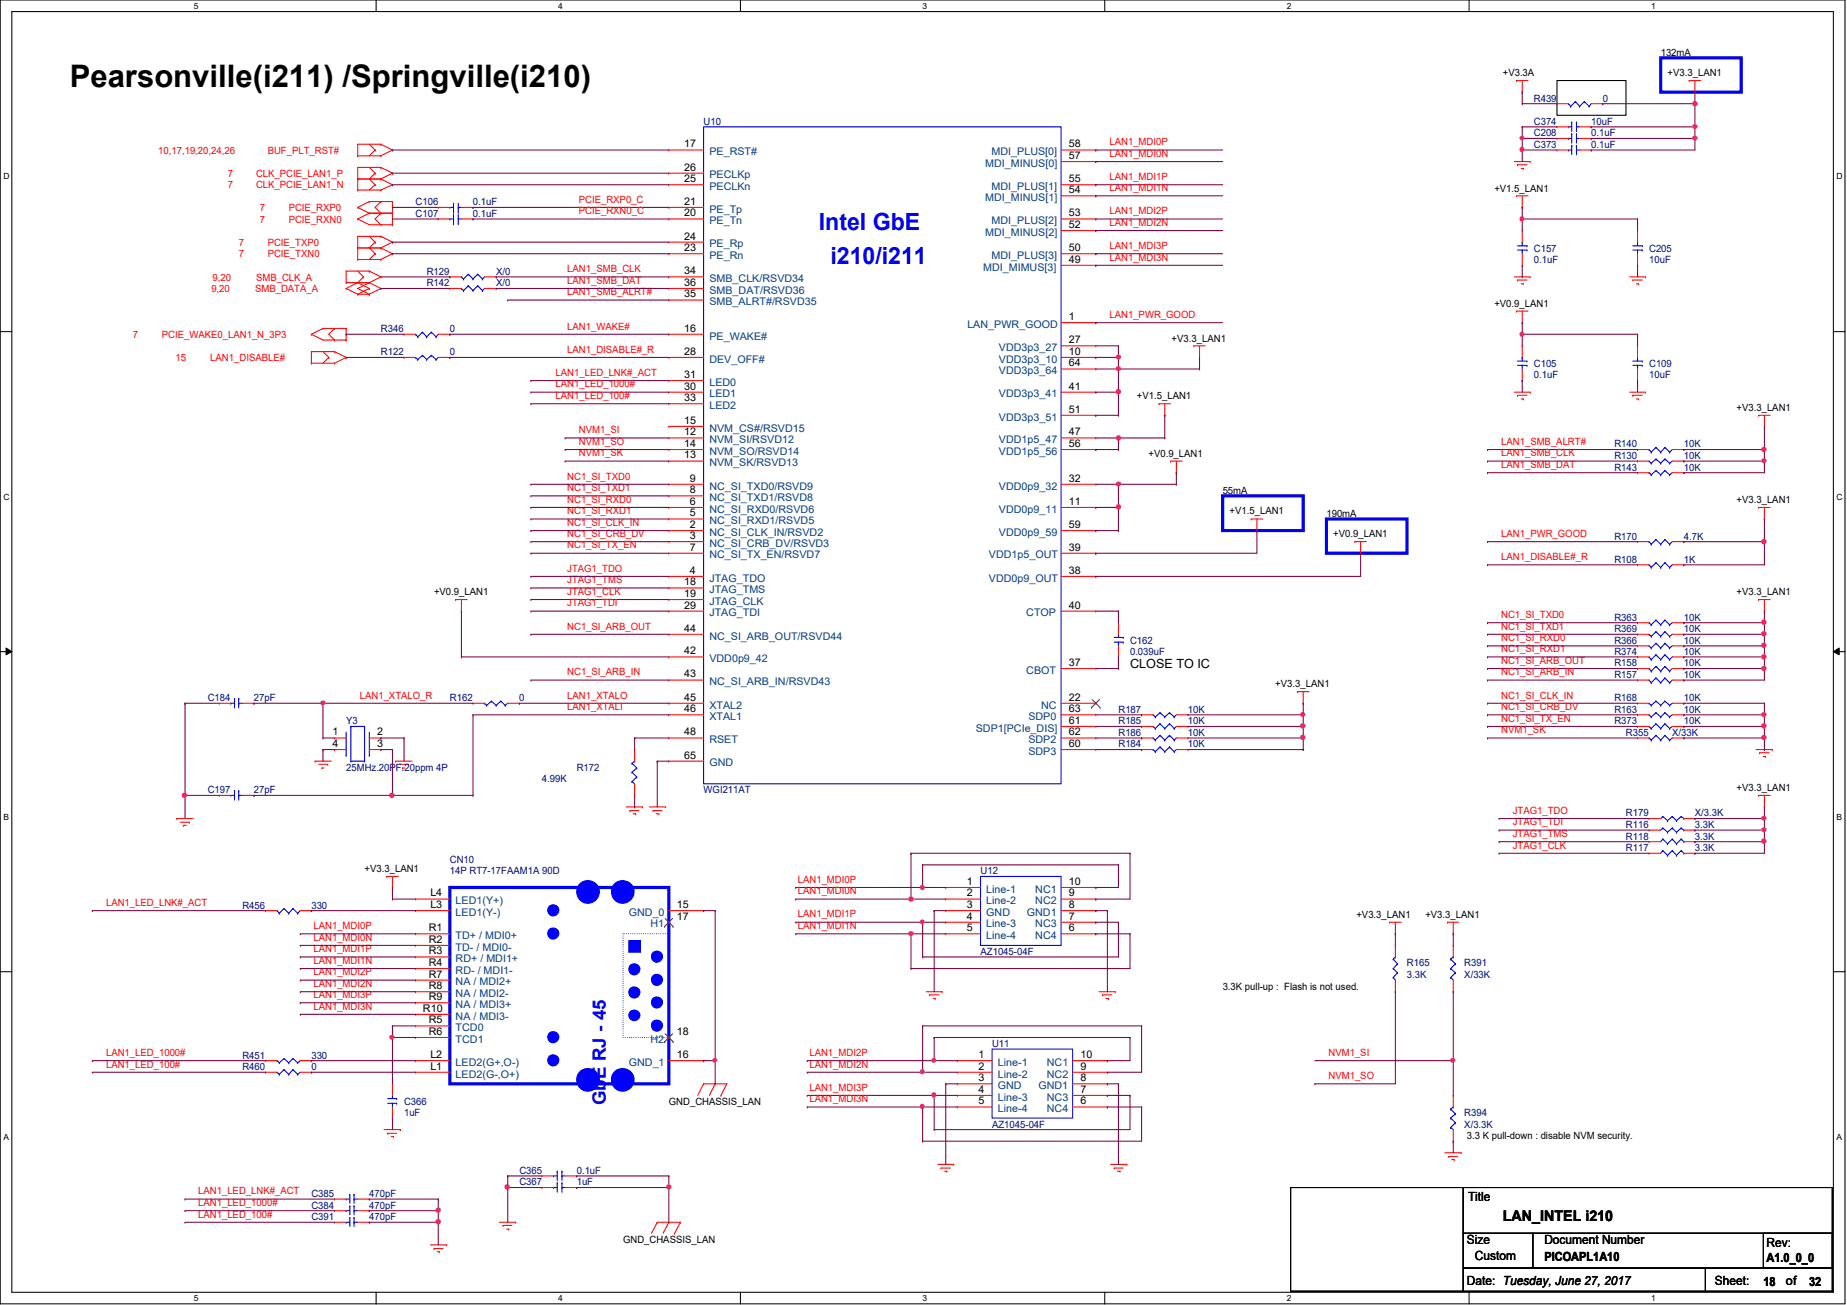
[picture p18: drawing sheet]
<svg xmlns="http://www.w3.org/2000/svg" width="297mm" height="210mm" viewBox="0 0 297 210" stroke-linecap="round" stroke-linejoin="round" font-family="sans-serif">
<defs><g id="words">
<text font-size="5" x="11.2" y="14">Pearsonville(i211) /Springville(i210)</text>
<g font-size="3.8" fill="#00f">
<text x="131.7" y="36.9">Intel GbE</text>
<text x="133.6" y="42.5">i210/i211</text>
</g>
<text font-size="3" fill="#00f" x="97.4" y="177.8" transform="rotate(-90 97.4 177.8)">GbE RJ - 45</text>
<text font-size="2.4" x="241.7" y="196.3">LAN_INTEL i210</text>
<g font-size="2">
<text x="181.7" y="107.4">CLOSE TO IC</text>
<text x="236.1" y="193.1">Title</text>
<text x="235.9" y="200.2">Size</text>
<text x="237.2" y="202.6">Custom</text>
<text x="248.4" y="200.2">Document Number</text>
<text x="248.4" y="202.8">PICOAPL1A10</text>
<text x="284.1" y="200.6">Rev:</text>
<text x="284.1" y="202.9">A1.0_0_0</text>
<text x="235.9" y="206.7">Date: Tuesday, June 27, 2017</text>
<text x="275.8" y="206.7">Sheet:</text>
<text x="283.6" y="206.8">18</text>
<text x="287.2" y="206.7">of</text>
<text x="291" y="206.8">32</text>
</g>
<g font-size="1.7">
<text x="110" y="23.7">17</text>
<text x="171.9" y="23.7">58</text>
<text x="110" y="27.4">26</text>
<text x="110" y="29.3">25</text>
<text x="171.9" y="25.6">57</text>
<text x="171.9" y="29.3">55</text>
<text x="110" y="32.9">21</text>
<text x="110" y="34.8">20</text>
<text x="171.9" y="31.1">54</text>
<text x="171.9" y="34.8">53</text>
<text x="110" y="38.5">24</text>
<text x="110" y="40.4">23</text>
<text x="171.9" y="36.7">52</text>
<text x="171.9" y="40.4">50</text>
<text x="110" y="47.8">35</text>
<text x="110" y="46">36</text>
<text x="110" y="44.1">34</text>
<text x="171.9" y="42.2">49</text>
<text x="110" y="53.3">16</text>
<text x="171.9" y="51.5">1</text>
<text x="110" y="57.1">28</text>
<text x="171.9" y="55.2">27</text>
<text x="171.9" y="58.9">64</text>
<text x="171.9" y="57.1">10</text>
<text x="110" y="60.8">31</text>
<text x="110" y="62.7">30</text>
<text x="110" y="64.5">33</text>
<text x="171.9" y="62.7">41</text>
<text x="110" y="70">12</text>
<text x="110" y="71.9">14</text>
<text x="110" y="68.2">15</text>
<text x="171.9" y="70">47</text>
<text x="171.9" y="66.4">51</text>
<text x="171.9" y="71.9">56</text>
<text x="110" y="73.7">13</text>
<text x="111" y="77.5">9</text>
<text x="171.9" y="77.5">32</text>
<text x="111" y="79.3">8</text>
<text x="111" y="81.2">6</text>
<text x="111" y="83.1">5</text>
<text x="171.9" y="81.2">11</text>
<text x="111" y="84.9">2</text>
<text x="111" y="88.6">7</text>
<text x="111" y="86.7">3</text>
<text x="171.9" y="88.6">39</text>
<text x="171.9" y="84.9">59</text>
<text x="110" y="94.1">18</text>
<text x="111" y="92.3">4</text>
<text x="171.9" y="92.3">38</text>
<text x="110" y="97.9">29</text>
<text x="110" y="101.6">44</text>
<text x="110" y="96">19</text>
<text x="171.9" y="97.9">40</text>
<text x="110" y="105.2">42</text>
<text x="171.9" y="107.1">37</text>
<text x="110" y="109">43</text>
<text x="110" y="112.7">45</text>
<text x="171.9" y="112.7">22</text>
<text x="53.5" y="118.3">1</text>
<text x="60.7" y="118.3">2</text>
<text x="110" y="114.6">46</text>
<text x="110" y="118.3">48</text>
<text x="171.9" y="116.4">61</text>
<text x="171.9" y="114.6">63</text>
<text x="171.9" y="118.3">62</text>
<text x="53.5" y="120.1">4</text>
<text x="60.7" y="120.1">3</text>
<text x="110" y="122">65</text>
<text x="171.9" y="120.1">60</text>
<text x="155.5" y="142.3">1</text>
<text x="171.9" y="142.3">10</text>
<text x="69" y="149.8">R1</text>
<text x="69.2" y="146.1">L3</text>
<text x="69.2" y="144.2">L4</text>
<text x="108.8" y="146.1">15</text>
<text x="108.8" y="147.9">17</text>
<text x="155.5" y="144.2">2</text>
<text x="155.5" y="146.1">3</text>
<text x="155.5" y="147.9">4</text>
<text x="155.5" y="149.8">5</text>
<text x="171.9" y="144.2">9</text>
<text x="171.9" y="147.9">7</text>
<text x="171.9" y="149.8">6</text>
<text x="171.9" y="146.1">8</text>
<text x="69" y="151.6">R2</text>
<text x="69" y="153.5">R3</text>
<text x="69" y="155.4">R4</text>
<text x="69" y="157.2">R7</text>
<text x="69" y="159.1">R8</text>
<text x="69" y="160.9">R9</text>
<text x="68" y="162.7">R10</text>
<text x="69" y="166.5">R6</text>
<text x="69" y="164.6">R5</text>
<text x="108.8" y="166.5">18</text>
<text x="69.2" y="170.2">L2</text>
<text x="69.2" y="172">L1</text>
<text x="108.8" y="170.2">16</text>
<text x="157.3" y="170.2">1</text>
<text x="157.3" y="172">2</text>
<text x="157.3" y="173.9">3</text>
<text x="173.8" y="172">9</text>
<text x="173.8" y="170.2">10</text>
<text x="173.8" y="173.9">8</text>
<text x="157.3" y="175.8">4</text>
<text x="157.3" y="177.6">5</text>
<text x="173.8" y="175.8">7</text>
<text x="173.8" y="177.6">6</text>
</g>
<g font-size="1.7" fill="#004080">
<text x="114.1" y="28.7">PECLKp</text>
<text x="114.1" y="25">PE_RST#</text>
<text x="158.5" y="26.8">MDI_MINUS[0]</text>
<text x="159.5" y="25">MDI_PLUS[0]</text>
<text x="114.1" y="34.2">PE_Tp</text>
<text x="114.1" y="30.6">PECLKn</text>
<text x="158.5" y="32.3">MDI_MINUS[1]</text>
<text x="159.5" y="30.6">MDI_PLUS[1]</text>
<text x="114.1" y="36.1">PE_Tn</text>
<text x="114.1" y="39.8">PE_Rp</text>
<text x="114.1" y="41.7">PE_Rn</text>
<text x="158.5" y="37.9">MDI_MINUS[2]</text>
<text x="159.5" y="36.1">MDI_PLUS[2]</text>
<text x="159.5" y="41.7">MDI_PLUS[3]</text>
<text x="114.1" y="47.2">SMB_DAT/RSVD36</text>
<text x="114.1" y="45.4">SMB_CLK/RSVD34</text>
<text x="158.1" y="43.5">MDI_MIMUS[3]</text>
<text x="114.1" y="49.1">SMB_ALRT#/RSVD35</text>
<text x="155.6" y="52.7">LAN_PWR_GOOD</text>
<text x="114.1" y="58.3">DEV_OFF#</text>
<text x="114.1" y="54.6">PE_WAKE#</text>
<text x="160.7" y="56.5">VDD3p3_27</text>
<text x="160.7" y="58.3">VDD3p3_10</text>
<text x="114.1" y="62.1">LED0</text>
<text x="114.1" y="63.9">LED1</text>
<text x="114.1" y="65.8">LED2</text>
<text x="160.7" y="63.9">VDD3p3_41</text>
<text x="160.7" y="60.2">VDD3p3_64</text>
<text x="114.1" y="71.3">NVM_SI/RSVD12</text>
<text x="114.1" y="69.4">NVM_CS#/RSVD15</text>
<text x="160.7" y="71.3">VDD1p5_47</text>
<text x="160.7" y="67.6">VDD3p3_51</text>
<text x="114.1" y="75">NVM_SK/RSVD13</text>
<text x="114.1" y="73.2">NVM_SO/RSVD14</text>
<text x="160.7" y="73.2">VDD1p5_56</text>
<text x="114.1" y="78.7">NC_SI_TXD0/RSVD9</text>
<text x="114.1" y="80.6">NC_SI_TXD1/RSVD8</text>
<text x="114.1" y="82.5">NC_SI_RXD0/RSVD6</text>
<text x="160.7" y="82.5">VDD0p9_11</text>
<text x="160.7" y="78.7">VDD0p9_32</text>
<text x="114.1" y="86.2">NC_SI_CLK_IN/RSVD2</text>
<text x="114.1" y="89.8">NC_SI_TX_EN/RSVD7</text>
<text x="114.1" y="88">NC_SI_CRB_DV/RSVD3</text>
<text x="114.1" y="84.3">NC_SI_RXD1/RSVD5</text>
<text x="159" y="89.8">VDD1p5_OUT</text>
<text x="160.7" y="86.2">VDD0p9_59</text>
<text x="114.1" y="95.4">JTAG_TMS</text>
<text x="114.1" y="93.6">JTAG_TDO</text>
<text x="159" y="93.6">VDD0p9_OUT</text>
<text x="114.1" y="99.1">JTAG_TDI</text>
<text x="114.1" y="97.3">JTAG_CLK</text>
<text x="165.1" y="99.1">CTOP</text>
<text x="114.1" y="106.5">VDD0p9_42</text>
<text x="114.1" y="102.9">NC_SI_ARB_OUT/RSVD44</text>
<text x="114.1" y="110.2">NC_SI_ARB_IN/RSVD43</text>
<text x="114.1" y="114">XTAL2</text>
<text x="165.1" y="108.4">CBOT</text>
<text x="167.4" y="114">NC</text>
<text x="114.1" y="115.8">XTAL1</text>
<text x="114.1" y="119.5">RSET</text>
<text x="156.9" y="117.7">SDP1[PCIe_DIS]</text>
<text x="165.4" y="115.8">SDP0</text>
<text x="165.4" y="119.5">SDP2</text>
<text x="114.1" y="123.3">GND</text>
<text x="165.4" y="121.4">SDP3</text>
<text x="158.6" y="143.6">Line-1</text>
<text x="166.5" y="143.6">NC1</text>
<text x="73.3" y="147.3">LED1(Y-)</text>
<text x="73.3" y="145.5">LED1(Y+)</text>
<text x="101.1" y="147.3">GND_0</text>
<text x="104.6" y="149.2">H1</text>
<text x="158.6" y="145.5">Line-2</text>
<text x="158.6" y="147.3">GND</text>
<text x="158.6" y="149.2">Line-3</text>
<text x="165.1" y="147.3">GND1</text>
<text x="166.5" y="145.5">NC2</text>
<text x="166.5" y="149.2">NC3</text>
<text x="73.3" y="151">TD+ / MDI0+</text>
<text x="73.3" y="152.9">TD- / MDI0-</text>
<text x="73.3" y="154.8">RD+ / MDI1+</text>
<text x="158.6" y="151">Line-4</text>
<text x="166.5" y="151">NC4</text>
<text x="73.3" y="156.6">RD- / MDI1-</text>
<text x="73.3" y="158.5">NA / MDI2+</text>
<text x="73.3" y="160.4">NA / MDI2-</text>
<text x="73.3" y="167.7">TCD1</text>
<text x="73.3" y="162.1">NA / MDI3+</text>
<text x="73.3" y="164">NA / MDI3-</text>
<text x="73.3" y="165.9">TCD0</text>
<text x="104.6" y="167.7">H2</text>
<text x="73.3" y="171.5">LED2(G+,O-)</text>
<text x="73.3" y="173.3">LED2(G-,O+)</text>
<text x="101.1" y="171.5">GND_1</text>
<text x="160.5" y="171.5">Line-1</text>
<text x="160.5" y="173.3">Line-2</text>
<text x="168.4" y="173.3">NC2</text>
<text x="168.4" y="171.5">NC1</text>
<text x="160.5" y="175.2">GND</text>
<text x="160.5" y="177">Line-3</text>
<text x="160.5" y="178.9">Line-4</text>
<text x="167" y="175.2">GND1</text>
<text x="168.4" y="177">NC3</text>
<text x="168.4" y="178.9">NC4</text>
</g>
<g font-size="1.6">
<text x="267.1" y="9">132mA</text>
<text x="241.7" y="12.3">+V3.3A</text>
<text x="268.2" y="12.3">+V3.3_LAN1</text>
<text x="240.3" y="30.8">+V1.5_LAN1</text>
<text x="240.3" y="49.4">+V0.9_LAN1</text>
<text x="188.4" y="54.9">+V3.3_LAN1</text>
<text x="182.8" y="64.2">+V1.5_LAN1</text>
<text x="279.3" y="66">+V3.3_LAN1</text>
<text x="184.7" y="73.5">+V0.9_LAN1</text>
<text x="196.6" y="79.4">55mA</text>
<text x="197.7" y="82.7">+V1.5_LAN1</text>
<text x="213.3" y="83.1">190mA</text>
<text x="279.3" y="80.9">+V3.3_LAN1</text>
<text x="214.4" y="86.4">+V0.9_LAN1</text>
<text x="69.8" y="95.8">+V0.9_LAN1</text>
<text x="279.3" y="95.8">+V3.3_LAN1</text>
<text x="205.1" y="110.6">+V3.3_LAN1</text>
<text x="279.3" y="127.3">+V3.3_LAN1</text>
<text x="58.6" y="140.2">+V3.3_LAN1</text>
<text x="218.1" y="147.7">+V3.3_LAN1</text>
<text x="229.2" y="147.7">+V3.3_LAN1</text>
<text x="196.6" y="159.2">3.3K pull-up : Flash is not used.</text>
<text x="107.6" y="177.7">GND_CHASSIS_LAN</text>
<text x="235.9" y="183.2">3.3 K pull-down : disable NVM security.</text>
<text x="100.2" y="199.9">GND_CHASSIS_LAN</text>
</g>
<g font-size="1.6" fill="#000080">
<text x="246.7" y="16.3">R439</text>
<text x="257.8" y="16.3">0</text>
<text x="113.2" y="20.1">U10</text>
<text x="246.7" y="23.8">C373</text>
<text x="246.7" y="21.9">C208</text>
<text x="246.7" y="20.1">C374</text>
<text x="255.9" y="23.8">0.1uF</text>
<text x="255.9" y="21.9">0.1uF</text>
<text x="255.9" y="20.1">10uF</text>
<text x="66.8" y="33">C106</text>
<text x="66.8" y="34.9">C107</text>
<text x="76.1" y="33">0.1uF</text>
<text x="76.1" y="34.9">0.1uF</text>
<text x="246.7" y="40.5">C157</text>
<text x="265.2" y="40.5">C205</text>
<text x="68.6" y="44.2">R129</text>
<text x="68.6" y="46.1">R142</text>
<text x="79.8" y="44.2">X/0</text>
<text x="79.8" y="46.1">X/0</text>
<text x="246.7" y="42.3">0.1uF</text>
<text x="265.2" y="42.3">10uF</text>
<text x="61.3" y="53.4">R346</text>
<text x="72.3" y="53.4">0</text>
<text x="61.3" y="57.2">R122</text>
<text x="72.3" y="57.2">0</text>
<text x="246.7" y="59">C105</text>
<text x="265.2" y="59">C109</text>
<text x="246.7" y="60.9">0.1uF</text>
<text x="265.2" y="60.9">10uF</text>
<text x="259.6" y="72">R140</text>
<text x="270.8" y="72">10K</text>
<text x="259.6" y="75.7">R143</text>
<text x="259.6" y="73.8">R130</text>
<text x="270.8" y="75.7">10K</text>
<text x="270.8" y="73.8">10K</text>
<text x="259.6" y="86.9">R170</text>
<text x="270.8" y="86.9">4.7K</text>
<text x="259.6" y="90.5">R108</text>
<text x="270.8" y="90.5">1K</text>
<text x="259.6" y="99.8">R363</text>
<text x="259.6" y="101.7">R369</text>
<text x="270.8" y="99.8">10K</text>
<text x="270.8" y="101.7">10K</text>
<text x="181.7" y="103.5">C162</text>
<text x="181.7" y="105.4">0.039uF</text>
<text x="259.6" y="103.5">R366</text>
<text x="259.6" y="105.4">R374</text>
<text x="259.6" y="107.2">R158</text>
<text x="270.8" y="103.5">10K</text>
<text x="270.8" y="105.4">10K</text>
<text x="270.8" y="107.2">10K</text>
<text x="33.4" y="112.8">C184</text>
<text x="40.8" y="112.8">27pF</text>
<text x="72.3" y="112.8">R162</text>
<text x="83.5" y="112.8">0</text>
<text x="259.6" y="112.8">R168</text>
<text x="259.6" y="109.1">R157</text>
<text x="270.8" y="112.8">10K</text>
<text x="270.8" y="109.1">10K</text>
<text x="55.7" y="116.5">Y3</text>
<text x="179.9" y="114.6">R187</text>
<text x="179.9" y="116.5">R185</text>
<text x="179.9" y="118.4">R186</text>
<text x="191" y="114.6">10K</text>
<text x="191" y="116.5">10K</text>
<text x="191" y="118.4">10K</text>
<text x="259.6" y="116.5">R373</text>
<text x="259.6" y="114.6">R163</text>
<text x="261.5" y="118.4">R355</text>
<text x="268.9" y="118.4">X/33K</text>
<text x="270.8" y="116.5">10K</text>
<text x="270.8" y="114.6">10K</text>
<text x="55.7" y="124">25MHz.20PF.20ppm 4P</text>
<text x="87.2" y="125.7">4.99K</text>
<text x="92.7" y="124">R172</text>
<text x="179.9" y="120.2">R184</text>
<text x="191" y="120.2">10K</text>
<text x="33.4" y="127.6">C197</text>
<text x="40.8" y="127.6">27pF</text>
<text x="113.2" y="127.6">WGI211AT</text>
<text x="261.5" y="131.3">R179</text>
<text x="272.6" y="131.3">X/3.3K</text>
<text x="261.5" y="133.2">R116</text>
<text x="261.5" y="135">R118</text>
<text x="261.5" y="136.9">R117</text>
<text x="272.6" y="133.2">3.3K</text>
<text x="272.6" y="135">3.3K</text>
<text x="272.6" y="136.9">3.3K</text>
<text x="72.3" y="138.8">CN10</text>
<text x="72.3" y="140.6">14P RT7-17FAAM1A 90D</text>
<text x="157.7" y="140.6">U12</text>
<text x="39" y="146.1">R456</text>
<text x="50.1" y="146.1">330</text>
<text x="157.7" y="153.6">AZ1045-04F</text>
<text x="226.3" y="155.4">R165</text>
<text x="235.5" y="155.4">R391</text>
<text x="226.3" y="157.3">3.3K</text>
<text x="235.5" y="157.3">X/33K</text>
<text x="39" y="170.3">R451</text>
<text x="39" y="172.1">R460</text>
<text x="50.1" y="170.3">330</text>
<text x="50.1" y="172.1">0</text>
<text x="159.6" y="168.4">U11</text>
<text x="65" y="177.7">C366</text>
<text x="65" y="179.6">1uF</text>
<text x="235.5" y="179.6">R394</text>
<text x="159.6" y="181.4">AZ1045-04F</text>
<text x="235.5" y="181.4">X/3.3K</text>
<text x="83.5" y="188.8">C365</text>
<text x="83.5" y="190.7">C367</text>
<text x="92.7" y="188.8">0.1uF</text>
<text x="92.7" y="190.7">1uF</text>
<text x="50.1" y="196.3">C391</text>
<text x="50.1" y="194.4">C384</text>
<text x="50.1" y="192.5">C385</text>
<text x="59.4" y="196.3">470pF</text>
<text x="59.4" y="194.4">470pF</text>
<text x="59.4" y="192.5">470pF</text>
</g>
<g font-size="1.6" fill="#f00">
<text x="178.4" y="23.4">LAN1_MDI0P</text>
<text x="25.4" y="24.7">10,17,19,20,24,26</text>
<text x="36.6" y="28.4">7</text>
<text x="41.2" y="28.4">CLK_PCIE_LAN1_P</text>
<text x="43" y="24.7">BUF_PLT_RST#</text>
<text x="178.4" y="25.2">LAN1_MDI0N</text>
<text x="178.4" y="29">LAN1_MDI1P</text>
<text x="36.6" y="30.3">7</text>
<text x="41.2" y="30.3">CLK_PCIE_LAN1_N</text>
<text x="41.8" y="34">7</text>
<text x="41.8" y="35.8">7</text>
<text x="46.4" y="34">PCIE_RXP0</text>
<text x="46.4" y="35.8">PCIE_RXN0</text>
<text x="93.1" y="32.6">PCIE_RXP0_C</text>
<text x="93.1" y="34.5">PCIE_RXN0_C</text>
<text x="178.4" y="30.7">LAN1_MDI1N</text>
<text x="178.4" y="34.5">LAN1_MDI2P</text>
<text x="38.4" y="39.5">7</text>
<text x="38.4" y="41.4">7</text>
<text x="43" y="39.5">PCIE_TXP0</text>
<text x="43" y="41.4">PCIE_TXN0</text>
<text x="178.4" y="36.3">LAN1_MDI2N</text>
<text x="178.4" y="40">LAN1_MDI3P</text>
<text x="178.4" y="41.9">LAN1_MDI3N</text>
<text x="34" y="47">9,20</text>
<text x="34.2" y="45.1">9,20</text>
<text x="41" y="47">SMB_DATA_A</text>
<text x="41.2" y="45.1">SMB_CLK_A</text>
<text x="91.2" y="47.5">LAN1_SMB_ALRT#</text>
<text x="91.2" y="43.8">LAN1_SMB_CLK</text>
<text x="91.2" y="45.6">LAN1_SMB_DAT</text>
<text x="91.2" y="53">LAN1_WAKE#</text>
<text x="178.4" y="51.1">LAN1_PWR_GOOD</text>
<text x="21.4" y="54.4">7</text>
<text x="26" y="54.4">PCIE_WAKE0_LAN1_N_3P3</text>
<text x="28.2" y="58.1">15</text>
<text x="33.8" y="58.1">LAN1_DISABLE#</text>
<text x="91.2" y="56.7">LAN1_DISABLE#_R</text>
<text x="89.4" y="60.5">LAN1_LED_LNK#_ACT</text>
<text x="89.4" y="62.3">LAN1_LED_1000#</text>
<text x="89.4" y="64.2">LAN1_LED_100#</text>
<text x="93.1" y="71.5">NVM1_SO</text>
<text x="93.1" y="69.7">NVM1_SI</text>
<text x="241.4" y="71.5">LAN1_SMB_ALRT#</text>
<text x="91.2" y="77.1">NC1_SI_TXD0</text>
<text x="93.1" y="73.4">NVM1_SK</text>
<text x="241.4" y="73.4">LAN1_SMB_CLK</text>
<text x="241.4" y="75.3">LAN1_SMB_DAT</text>
<text x="91.2" y="82.7">NC1_SI_RXD1</text>
<text x="91.2" y="79">NC1_SI_TXD1</text>
<text x="91.2" y="80.9">NC1_SI_RXD0</text>
<text x="91.2" y="86.4">NC1_SI_CRB_DV</text>
<text x="91.2" y="88.2">NC1_SI_TX_EN</text>
<text x="91.2" y="84.6">NC1_SI_CLK_IN</text>
<text x="241.4" y="86.4">LAN1_PWR_GOOD</text>
<text x="91.2" y="93.8">JTAG1_TMS</text>
<text x="91.2" y="95.7">JTAG1_CLK</text>
<text x="91.2" y="91.9">JTAG1_TDO</text>
<text x="241.4" y="90.1">LAN1_DISABLE#_R</text>
<text x="91.2" y="97.5">JTAG1_TDI</text>
<text x="91.2" y="101.3">NC1_SI_ARB_OUT</text>
<text x="241.4" y="99.4">NC1_SI_TXD0</text>
<text x="241.4" y="101.3">NC1_SI_TXD1</text>
<text x="241.4" y="106.8">NC1_SI_ARB_OUT</text>
<text x="241.4" y="104.9">NC1_SI_RXD1</text>
<text x="241.4" y="103.1">NC1_SI_RXD0</text>
<text x="57.9" y="112.4">LAN1_XTALO_R</text>
<text x="91.2" y="112.4">LAN1_XTALO</text>
<text x="91.2" y="108.6">NC1_SI_ARB_IN</text>
<text x="241.4" y="108.6">NC1_SI_ARB_IN</text>
<text x="241.4" y="112.4">NC1_SI_CLK_IN</text>
<text x="91.2" y="114.2">LAN1_XTALI</text>
<text x="241.4" y="114.2">NC1_SI_CRB_DV</text>
<text x="241.4" y="116.1">NC1_SI_TX_EN</text>
<text x="241.4" y="117.9">NVM1_SK</text>
<text x="243.3" y="130.9">JTAG1_TDO</text>
<text x="243.3" y="132.8">JTAG1_TDI</text>
<text x="243.3" y="134.6">JTAG1_TMS</text>
<text x="243.3" y="136.5">JTAG1_CLK</text>
<text x="128.3" y="142">LAN1_MDI0P</text>
<text x="128.3" y="143.8">LAN1_MDI0N</text>
<text x="17.1" y="145.7">LAN1_LED_LNK#_ACT</text>
<text x="50.4" y="149.4">LAN1_MDI0P</text>
<text x="128.3" y="147.6">LAN1_MDI1P</text>
<text x="128.3" y="149.4">LAN1_MDI1N</text>
<text x="50.4" y="153.2">LAN1_MDI1P</text>
<text x="50.4" y="151.3">LAN1_MDI0N</text>
<text x="50.4" y="155">LAN1_MDI1N</text>
<text x="50.4" y="160.5">LAN1_MDI3P</text>
<text x="50.4" y="158.8">LAN1_MDI2N</text>
<text x="50.4" y="156.9">LAN1_MDI2P</text>
<text x="50.4" y="162.4">LAN1_MDI3N</text>
<text x="17.1" y="169.8">LAN1_LED_1000#</text>
<text x="17.1" y="171.7">LAN1_LED_100#</text>
<text x="130.2" y="169.8">LAN1_MDI2P</text>
<text x="130.2" y="171.7">LAN1_MDI2N</text>
<text x="213.7" y="169.8">NVM1_SI</text>
<text x="213.7" y="173.6">NVM1_SO</text>
<text x="130.2" y="175.4">LAN1_MDI3P</text>
<text x="130.2" y="177.3">LAN1_MDI3N</text>
<text x="31.9" y="192.1">LAN1_LED_LNK#_ACT</text>
<text x="31.9" y="194">LAN1_LED_1000#</text>
<text x="31.9" y="195.8">LAN1_LED_100#</text>
</g>
<g font-size="1.4">
<text x="31.2" y="1.4">5</text>
<text x="89.8" y="1.4">4</text>
<text x="148.4" y="1.4">3</text>
<text x="207" y="1.4">2</text>
<text x="265.6" y="1.4">1</text>
<text x=".5" y="28.9">D</text>
<text x="295.4" y="28.9">D</text>
<text x=".5" y="80.3">C</text>
<text x="295.4" y="80.3">C</text>
<text x=".5" y="131.8">B</text>
<text x="295.4" y="131.8">B</text>
<text x=".5" y="183.3">A</text>
<text x="295.4" y="183.3">A</text>
<text x="31.2" y="209.3">5</text>
<text x="89.8" y="209.3">4</text>
<text x="148.4" y="209.3">3</text>
<text x="207" y="209.3">2</text>
<text x="265.6" y="209.3">1</text>
</g>
</g></defs>
<path d="M0 0h296.7v209.7h-296.7zM1.9 1.9h292.9v206h-292.9z" fill="none" stroke="#000" stroke-width=".17"/>
<g fill="#fff">
<path d="M31.2 .2h.8v1.5h-.8z"/>
<path d="M31.2 208h.8v1.5h-.8z"/>
</g>
<path d="M60.5 0v1.9M60.5 207.9v1.8" fill="none" stroke="#000" stroke-width=".17"/>
<g fill="#fff">
<path d="M89.8 .2h.7v1.5h-.7z"/>
<path d="M89.8 208h.7v1.5h-.7z"/>
</g>
<path d="M119.1 0v1.9M119.1 207.9v1.8" fill="none" stroke="#000" stroke-width=".17"/>
<g fill="#fff">
<path d="M148.4 .2h.7v1.5h-.7z"/>
<path d="M148.4 208h.7v1.5h-.7z"/>
</g>
<path d="M177.7 0v1.9M177.7 207.9v1.8" fill="none" stroke="#000" stroke-width=".17"/>
<g fill="#fff">
<path d="M207 .2h.7v1.5h-.7z"/>
<path d="M207 208h.7v1.5h-.7z"/>
</g>
<path d="M236.3 0v1.9M236.3 207.9v1.8" fill="none" stroke="#000" stroke-width=".17"/>
<g fill="#fff">
<path d="M265.6 .2h.7v1.5h-.7z"/>
<path d="M265.6 208h.7v1.5h-.7z"/>
<path d="M.5 27.6h1.1v1.5h-1.1z"/>
<path d="M295.4 27.6h1v1.5h-1z"/>
<path d="M.5 79.1h1.1v1.5h-1.1z"/>
<path d="M295.4 79.1h1v1.5h-1z"/>
</g>
<path d="M0 53.3h1.9M294.8 53.3h1.9" fill="none" stroke="#000" stroke-width=".17"/>
<g fill="#fff">
<path d="M.5 130.6h1v1.5h-1z"/>
<path d="M295.4 130.6h.9v1.5h-.9z"/>
</g>
<path d="M0 104.8h1.9M294.8 104.8h1.9" fill="none" stroke="#000" stroke-width=".17"/>
<path d="M1 104.2l.9 .6-.9 .5zM294.8 104.8l1-.6v1.1z" fill="#000"/>
<path d="M1 104.2l.9 .6-.9 .5zM294.8 104.8l1-.6v1.1z" fill="none" stroke="#000" stroke-width=".16"/>
<g fill="#fff">
<path d="M.5 182h1v1.6h-1z"/>
<path d="M295.4 182h.9v1.6h-.9z"/>
</g>
<path d="M250.4 13h11.1v5.5h-11.1zM0 156.3h1.9M294.8 156.3h1.9M207.6 191h27.7v16.7h-27.7zM235.3 198.4h11.2v5.6h-11.2zM235.3 191h59.4v7.4h-59.4zM246.5 198.4h48.2v5.6h-48.2zM283.6 198.4h11.1v5.6h-11.1zM235.3 204h39v3.7h-39zM274.3 204h20.4v3.7h-20.4z" fill="none" stroke="#000" stroke-width=".17"/>
<path d="M267.1 9.3h12.9v5.5h-12.9zM196.6 79.8h13v5.5h-13zM213.3 83.5h13v5.5h-13z" fill="none" stroke="#00f" stroke-width=".51"/>
<g fill="none" stroke="#f00" stroke-width=".17">
<path d="M243.9 13h.1M243.9 13h1.8M244.8 14.8h.1M244.8 13v1.8M271.6 13h.1M271.6 13h1.9M272.6 14.8h.1M272.6 13v1.8M57.5 33.4h.1M57.5 35.2h.1M57.5 25.1h.1M57.5 30.6h.1"/>
<path d="M57.5 28.8h.1M57.5 39.9h.1M57.5 33.4l1.9 .9M57.5 35.2l1.9 1h3.7M57.5 25.1h3.8M57.5 28.8h3.8M57.5 30.6h3.8M57.5 39.9h3.8M59.4 32.4h.1M59.4 34.3h.1M59.4 34.3h3.7M59.4 32.4l-1.9 1"/>
<path d="M59.4 32.4h3.7M59.4 34.3l-1.9 .9M59.4 23.2l.9 .9M59.4 26.9l.9 1M59.4 38l.9 .9M60.3 24.1h.1M60.3 29.7h.1M60.3 27.9h.1M60.3 38.9h.1M60.3 24.1l-.9 1M60.3 29.7l-.9 .9M60.3 27.9l-.9 .9 .9 .9"/>
<path d="M60.3 38.9l-.9 1 .9 .9M61.3 34.3h.1M61.3 32.4h.1M61.3 36.2h.1M61.3 23.2h.1M61.3 25.1h.1M61.3 28.8h.1M61.3 30.6h.1M61.3 26.9h.1M61.3 38h.1M61.3 39.9h.1M61.3 32.4l-1 1 1 .9"/>
<path d="M61.3 34.3l-1 .9 1 1M61.3 23.2h-3.8v1.9M61.3 23.2l1.8 .9M61.3 26.9h-3.8v3.7M61.3 38h-3.8v3.7M61.3 28.8l1.8 .9M61.3 26.9l1.8 1M61.3 38l1.8 .9M61.3 39.9l1.8 .9M63.1 34.3h.1M63.1 32.4h.1M63.1 36.2h.1"/>
<path d="M63.1 24.1h.1M63.1 29.7h.1M63.1 27.9h.1M63.1 38.9h.1M63.1 32.4v3.8M63.1 24.1l-1.8 1M63.1 29.7l-1.8 .9M63.1 27.9l-1.8 .9M63.1 38.9l-1.8 1M243.5 26h2.6M243.9 31.5h.1M243.9 31.5h1.8"/>
<path d="M244 26.5h.1M244 26.5h1.6M244.6 27.1h.4M244.8 33.4h.1M244.8 31.5v1.9M245 27.1h.1M246.1 26h.1M50.1 53.8h.1M50.1 58.4h.1M50.1 53.8l1.8 .9h3.8M50.1 58.4h3.7M51.9 52.8h.1"/>
<path d="M51.9 52.8l-1.8 1M51.9 52.8h3.8M51.9 56.6l1 .9M52.9 57.5h.1M52.9 57.5l-1 .9M53.8 54.7h.1M53.8 52.8h.1M53.8 56.6h.1M53.8 58.4h.1M53.8 52.8l-.9 1 .9 .9M53.8 56.6h-3.7v1.8M53.8 56.6l1.9 .9"/>
<path d="M55.7 54.7h.1M55.7 52.8h.1M55.7 45.5h.1M55.7 57.5h.1M55.7 46.4h.1M55.7 52.8v1.9M55.7 45.5h3.7M55.7 57.5l-1.9 .9M55.7 46.4l1.8 .9M57.5 41.7h.1M57.5 45.5h.1M57.5 47.3h.1"/>
<path d="M57.5 41.7h3.8M57.5 43.6l1 .9M57.5 45.5l-1.8 .9M57.5 47.3h1.9M57.5 45.5l1.9 .9M58.5 44.5h.1M58.5 44.5l-1 1M59.4 43.6h.1M59.4 45.5h.1M59.4 47.3h.1M59.4 46.4h.1M59.4 43.6h-3.7v1.9"/>
<path d="M59.4 43.6l1.9 .9M59.4 45.5l1.9 .9M59.4 46.4l-1.9 .9M60.3 40.8h.1M60.3 40.8l-.9 .9M61.3 41.7h.1M61.3 44.5h.1M61.3 46.4h.1M61.3 44.5l-3.8 1.9 1.9 .9M61.3 46.4l-1.9 .9M63.1 40.8h.1M63.1 40.8l-1.8 .9"/>
<path d="M65 57.5h.1M65 57.5h1.8M70.5 57.5h1.8M72.3 44.5h.1M72.3 57.5h.1M72.3 46.4h.1M72.3 44.5h1.9M72.3 46.4h1.9M77.9 44.5h1.9M77.9 46.4h1.9M79.8 44.5h.1M79.8 46.4h.1"/>
<path d="M192 55.6h.1M192 55.6h1.8M192.9 57.5h.1M192.9 55.6v1.9M243.5 44.5h2.6M243.9 50h.1M243.9 50h1.8M244 45h.1M244 45h1.6M244.6 45.6h.4M244.8 51.9h.1M244.8 55.6h.1"/>
<path d="M244.8 50v1.9M244.8 55.6v1.9M244.8 59.4v1.8M245 45.6h.1M246.1 44.5h.1M262.1 44.5h2.5M262.6 45h.1M262.6 45h1.5M263.2 45.6h.3M263.4 55.6h.1M263.4 55.6v1.9M263.4 59.4v1.8"/>
<path d="M263.5 45.6h.1M264.6 44.5h.1M186.4 64.9h.1M186.4 64.9h1.9M187.3 66.8h.1M187.3 64.9v1.9M188.3 74.2h.1M188.3 74.2h1.8M189.2 76h.1M189.2 74.2v1.8M243.5 63.1h2.6M244 63.6h.1"/>
<path d="M244 63.6h1.6M244.6 64.2h.4M244.8 61.2h.1M245 64.2h.1M246.1 63.1h.1M262.1 63.1h2.5M262.6 63.6h.1M262.6 63.6h1.5M263.2 64.2h.3M263.4 76h.1M263.4 61.2h.1M263.4 76h1.8"/>
<path d="M263.5 64.2h.1M264.6 63.1h.1M268.9 76h1.9M270.8 76h.1M282.8 66.8h.1M282.8 66.8h1.9M283.8 68.6h.1M283.8 66.8v1.8M73.3 96.4h.1M73.3 96.4h1.8M74.2 98.3h.1M74.2 96.4v1.9"/>
<path d="M201.2 83.5h.1M201.2 83.5h1.9M202.1 85.3h.1M202.1 83.5v1.8M217.9 87.1h.1M217.9 87.1h1.8M218.8 89h.1M218.8 87.1v1.9M282.8 81.6h.1M282.8 96.4h.1M282.8 81.6h1.9M282.8 96.4h1.9"/>
<path d="M283.8 83.5h.1M283.8 98.3h.1M283.8 81.6v1.9M283.8 96.4v1.9M179.9 105.7h.1M179.9 100.2h.1M179.9 100.2v1.8M179.9 103.9v1.8M183.6 115h.1M183.6 115h1.9M189.2 115h1.8M191 115h.1"/>
<path d="M208.7 111.3h.1M208.7 111.3h1.8M209.6 113.1h.1M209.6 111.3v1.8M263.4 103.9h.1M263.4 105.7h.1M263.4 107.5h.1M263.4 103.9h1.8M263.4 105.7h1.8M263.4 107.5h1.8M268.9 103.9h1.9M268.9 105.7h1.9"/>
<path d="M268.9 107.5h1.9M270.8 103.9h.1M270.8 105.7h.1M270.8 107.5h.1M28.4 131.7h.1M28.4 131.7h2.6M29 132.2h1.4M29.5 132.8h.1M29.5 132.8h.4M30.4 132.2h.1M50.7 122.4h.1M50.7 122.4h2.6"/>
<path d="M51.3 122.9h1.4M51.8 123.5h.1M51.8 123.5h.3M52.7 122.9h.1M63.6 122.4h.1M63.6 122.4h2.6M64.2 122.9h1.5M64.7 123.5h.1M64.7 123.5h.4M65.7 122.9h.1M100.7 129.8h2.6M101.3 130.4h.1"/>
<path d="M101.3 130.4h1.4M101.8 130.9h.4M102.1 127.9h.1M102.1 120.6h.1M102.1 120.6v1.8M102.1 126.1v1.8M102.2 130.9h.1M103.3 129.8h.1M104.4 129.8h2.7M105 130.4h.1M105 130.4h1.5M105.5 130.9h.5"/>
<path d="M106 130.9h.1M107.1 129.8h.1M265.2 133.5h.1M265.2 131.7h.1M265.2 131.7h1.9M265.2 133.5h1.9M270.8 131.7h1.8M270.8 133.5h1.8M272.6 133.5h.1M272.6 131.7h.1M282.4 120.6h2.6M282.8 127.9h.1"/>
<path d="M282.8 127.9h1.9M283 121.1h.1M283 121.1h1.5M283.6 121.7h.3M283.8 129.8h.1M283.8 127.9v1.9M283.9 121.7h.1M285 120.6h.1M62.2 141h.1M62.2 141h1.8M63.1 142.7h.1M63.1 141v1.7"/>
<path d="M149 159.5h2.5M151.5 159.5h.1M176.7 159.5h2.7M179.4 159.5h.1M223.5 148.3h.1M223.5 148.3h1.8M224.4 150.2h.1M224.4 148.3v1.9M232.8 148.3h.1M232.8 148.3h1.8M233.7 150.2h.1M233.7 148.3v1.9"/>
<path d="M42.7 170.6h.1M42.7 172.5h.1M42.7 170.6h1.9M42.7 172.5h1.9M48.3 170.6h1.8M48.3 172.5h1.8M50.1 170.6h.1M50.1 172.5h.1M113.2 174.3h.1M113.2 174.3l-1 1.9M113.2 174.3h3.7M115 174.3h.1"/>
<path d="M115 174.3l-.9 1.9M115.9 176.2h.1M116.9 174.3h.1M116.9 174.3l-1 1.9M149.5 160h.1M149.5 160h1.5M150.1 160.6h.3M150.4 160.6h.1M154 170.6h.1M154 172.5h.1M154 174.3h.1M154 176.2h.1"/>
<path d="M154 178.1h.1M154 174.3h5.6M154 170.6h5.6M154 172.5h5.6M154 176.2h5.6M154 178.1h5.6M172.5 174.3h5.6M172.5 170.6h5.6M172.5 172.5h5.6M172.5 176.2h5.6M172.5 178.1h5.6M177.3 160h.1"/>
<path d="M177.3 160h1.5M177.8 160.6h.5M178.1 172.5h.1M178.1 176.2h.1M178.1 178.1h.1M178.1 170.6h.1M178.1 174.3h.1M178.3 160.6h.1M53.8 196.6h.1M53.8 196.6h1.9M57.5 196.6h1.9M59.4 196.6h.1"/>
<path d="M61.8 181.7h2.6M62.4 182.3h.1M62.4 182.3h1.4M62.9 182.8h.4M63.3 182.8h.1M64.4 181.7h.1M80.3 196.6h2.6M80.9 197.1h.1M80.9 197.1h1.4M81.5 197.7h.3M81.8 197.7h.1M82.9 196.6h.1"/>
<path d="M87.2 189.1h.1M87.2 189.1h1.8M90.9 189.1h1.8M92.7 189.1h.1M105.7 196.6h.1M105.7 196.6h3.7M105.7 196.6l-.9 1.8M107.6 196.6h.1M107.6 196.6l-1 1.8M108.5 198.4h.1M109.4 196.6h.1M109.4 196.6l-.9 1.8"/>
<path d="M150.8 187.3h2.6M151.3 187.9h.1M151.3 187.9h1.6M151.9 188.4h.4M152.3 188.4h.1M153.4 187.3h.1M178.6 187.3h2.6M179.2 187.9h.1M179.2 187.9h1.4M179.7 188.4h.4M180.1 188.4h.1M181.2 187.3h.1"/>
<path d="M232.4 185.4h2.6M233 186h.1M233 186h1.4M233.5 186.5h.4M233.9 186.5h.1M235 185.4h.1M69.2 200.2h2.6M69.8 200.8h.1M69.8 200.8h1.4M70.3 201.3h.4M70.7 201.3h.1M71.8 200.2h.1"/>
</g>
<g fill="none" stroke="#00f" stroke-width=".17">
<path d="M66.8 57.5h.1M66.8 57.5l.4 .3M67.2 57.8h.1M67.9 57.1h.1M67.9 57.1l-.7 .7M67.9 57.1l.7 .7M68.6 57.8h.1M69.4 57.1h.1M69.4 57.1l.7 .7M69.4 57.1l-.8 .7M70.1 57.8h.1M70.5 57.5l-.4 .3"/>
<path d="M74.2 44.5h.1M74.2 46.4h.1M74.2 44.5l.3 .4M74.2 46.4l.3 .3M74.5 44.9h.1M74.5 46.7h.1M75.3 44.1h.1M75.3 46h.1M75.3 44.1l-.8 .8M75.3 44.1l.8 .8M75.3 46l-.8 .7M75.3 46l.8 .7"/>
<path d="M76.1 44.9h.1M76.1 46.7h.1M76.8 44.1h.1M76.8 46h.1M76.8 44.1l.8 .8M76.8 44.1l-.7 .8M76.8 46l.8 .7M76.8 46l-.7 .7M77.6 44.9h.1M77.6 46.7h.1M77.9 44.5l-.3 .4M77.9 46.4l-.3 .3"/>
<path d="M244 58.1h1.6M244 58.8h1.6M244.8 57.5h.1M244.8 58.8h.1M244.8 57.5v.6M244.8 58.8v.6M245.6 58.1h.1M245.6 58.8h.1M262.6 58.1h1.5M262.6 58.8h1.5M263.4 57.5h.1M263.4 58.8h.1"/>
<path d="M263.4 57.5v.6M263.4 58.8v.6M264.1 58.1h.1M264.1 58.8h.1M265.2 76h.1M265.2 76l.4 .4M265.6 76.4h.1M266.3 75.7h.1M266.3 75.7l-.7 .7M266.3 75.7l.8 .7M267.1 76.4h.1M267.8 75.7h.1"/>
<path d="M267.8 75.7l.7 .7M267.8 75.7l-.7 .7M268.5 76.4h.1M268.9 76l-.4 .4M179.2 102.5h1.4M179.2 103.3h1.4M179.9 102h.1M179.9 103.3h.1M179.9 102v.5M179.9 103.3v.6M180.6 102.5h.1M180.6 103.3h.1"/>
<path d="M185.5 115h.1M185.5 115l.3 .3M185.8 115.3h.1M186.6 114.6h.1M186.6 114.6l-.8 .7M186.6 114.6l.7 .7M187.3 115.3h.1M188.1 114.6h.1M188.1 114.6l.7 .7M188.1 114.6l-.8 .7M188.8 115.3h.1M189.2 115l-.4 .3"/>
<path d="M265.2 103.9h.1M265.2 105.7h.1M265.2 107.5h.1M265.2 103.9l.4 .3M265.2 105.7l.4 .4M265.2 107.5l.4 .4M265.6 104.2h.1M265.6 106.1h.1M265.6 107.9h.1M266.3 103.5h.1M266.3 105.3h.1M266.3 107.2h.1"/>
<path d="M266.3 103.5l-.7 .7M266.3 103.5l.8 .7M266.3 105.3l-.7 .8M266.3 105.3l.8 .8M266.3 107.2l-.7 .7M266.3 107.2l.8 .7M267.1 104.2h.1M267.1 106.1h.1M267.1 107.9h.1M267.8 103.5h.1M267.8 105.3h.1M267.8 107.2h.1"/>
<path d="M267.8 103.5l.7 .7M267.8 103.5l-.7 .7M267.8 105.3l.7 .8M267.8 105.3l-.7 .8M267.8 107.2l.7 .7M267.8 107.2l-.7 .7M268.5 104.2h.1M268.5 106.1h.1M268.5 107.9h.1M268.9 103.9l-.4 .3M268.9 105.7l-.4 .4M268.9 107.5l-.4 .4"/>
<path d="M101.6 122.8h.1M101.6 125.7h.1M101.6 124.2h.1M101.6 122.8l.8 .7M101.6 125.7l.5 .4M101.6 124.2l.8 .8M102.1 122.4h.1M102.1 122.4l-.5 .4M102.4 125h.1M102.4 123.5h.1M102.4 125l-.8 .7M102.4 123.5l-.8 .7"/>
<path d="M267.4 133.2h.1M267.4 131.3h.1M267.4 133.2l-.3 .3M267.4 133.2l.8 .7M267.4 131.3l-.3 .4M267.4 131.3l.8 .7M268.2 133.9h.1M268.2 132h.1M268.9 133.2h.1M268.9 131.3h.1M268.9 133.2l-.7 .7M268.9 133.2l.7 .7"/>
<path d="M268.9 131.3l-.7 .7M268.9 131.3l.7 .7M269.6 133.9h.1M269.6 132h.1M270.4 133.2h.1M270.4 131.3h.1M270.4 133.2l-.8 .7M270.4 133.2l.4 .3M270.4 131.3l-.8 .7M270.4 131.3l.4 .4M270.8 133.5h.1M270.8 131.7h.1"/>
<path d="M44.6 170.6h.1M44.6 172.5h.1M44.6 170.6l.3 .3M44.6 172.5l.3 .3M44.9 170.9h.1M44.9 172.8h.1M45.7 170.3h.1M45.7 172h.1M45.7 170.3l-.8 .6M45.7 170.3l.7 .6M45.7 172l-.8 .8M45.7 172l.7 .8"/>
<path d="M46.4 170.9h.1M46.4 172.8h.1M47.1 170.3h.1M47.1 172h.1M47.1 170.3l.8 .6M47.1 170.3l-.7 .6M47.1 172l.8 .8M47.1 172l-.7 .8M47.9 170.9h.1M47.9 172.8h.1M48.3 170.6l-.4 .3M48.3 172.5l-.4 .3"/>
<path d="M159.6 168.7h12.9v11.1h-12.9zM55.7 196.6h.1M55.7 196.6h.6M56.3 195.8h.1M56.3 195.8v1.5M56.9 195.8h.1M56.9 196.6h.1M56.9 196.6h.6M56.9 195.8v1.5M89 189.1h.1M89 189.1h.6M89.6 188.4h.1"/>
<path d="M89.6 188.4v1.5M90.4 188.4h.1M90.4 189.1h.1M90.4 189.1h.5M90.4 188.4v1.5"/>
</g>
<circle cx="102" cy="155.9" r=".9" fill="#00f"/>
<circle cx="102" cy="155.9" r=".9" fill="none" stroke="#00f" stroke-width=".17"/>
<circle cx="105.7" cy="157.6" r=".9" fill="#00f"/>
<circle cx="105.7" cy="157.6" r=".9" fill="none" stroke="#00f" stroke-width=".17"/>
<circle cx="102" cy="159.6" r=".9" fill="#00f"/>
<circle cx="102" cy="159.6" r=".9" fill="none" stroke="#00f" stroke-width=".17"/>
<circle cx="105.7" cy="161.2" r=".9" fill="#00f"/>
<circle cx="105.7" cy="161.2" r=".9" fill="none" stroke="#00f" stroke-width=".17"/>
<circle cx="102" cy="163.3" r=".88" fill="#00f"/>
<circle cx="102" cy="163.3" r=".88" fill="none" stroke="#00f" stroke-width=".17"/>
<circle cx="105.7" cy="165" r=".9" fill="#00f"/>
<circle cx="105.7" cy="165" r=".9" fill="none" stroke="#00f" stroke-width=".17"/>
<path d="M101.1 151.3h1.9v1.9h-1.9z" fill-rule="evenodd" fill="#00f"/>
<path d="M101.1 151.3h1.9v1.9h-1.9z" fill="none" stroke="#00f" stroke-width=".17"/>
<circle cx="105.7" cy="153.9" r=".9" fill="#00f"/>
<circle cx="105.7" cy="153.9" r=".9" fill="none" stroke="#00f" stroke-width=".17"/>
<path d="M100.2 150.2h7.4v16.7h-7.4z" fill="none" stroke="#00f" stroke-width=".17" stroke-dasharray="0 .3"/>
<path d="M72.3 142.7h35.3v31.6h-35.3z" fill="none" stroke="#00f" stroke-width=".51"/>
<circle cx="94.6" cy="143.5" r="1.83" fill="#00f"/>
<circle cx="94.6" cy="143.5" r="1.83" fill="none" stroke="#00f" stroke-width=".17"/>
<circle cx="100.1" cy="143.5" r="1.83" fill="#00f"/>
<circle cx="100.1" cy="143.5" r="1.83" fill="none" stroke="#00f" stroke-width=".17"/>
<circle cx="100.1" cy="173.7" r="1.83" fill="#00f"/>
<circle cx="100.1" cy="173.7" r="1.83" fill="none" stroke="#00f" stroke-width=".17"/>
<circle cx="94.6" cy="173.7" r="1.83" fill="#00f"/>
<circle cx="94.6" cy="173.7" r="1.83" fill="none" stroke="#00f" stroke-width=".17"/>
<circle cx="89" cy="146.4" r=".9" fill="#00f"/>
<circle cx="89" cy="146.4" r=".9" fill="none" stroke="#00f" stroke-width=".17"/>
<circle cx="89" cy="150.1" r=".9" fill="#00f"/>
<circle cx="89" cy="150.1" r=".9" fill="none" stroke="#00f" stroke-width=".17"/>
<circle cx="89" cy="170.5" r=".9" fill="#00f"/>
<circle cx="89" cy="170.5" r=".9" fill="none" stroke="#00f" stroke-width=".17"/>
<circle cx="89" cy="166.8" r=".9" fill="#00f"/>
<g fill="none" stroke="#00f" stroke-width=".17">
<path d="M252.3 16.7h.1M252.3 16.7l.3 .4M252.6 17.1h.1M252.8 19.6h.1M252.8 19.6v1.6M253.4 16.3h.1M253.4 16.3l-.8 .8M253.4 16.3l.6 .8M253.5 19.6h.1M253.5 19.6v1.6M254 17.1h.1M254.8 16.3h.1"/>
<path d="M254.8 16.3l.8 .8M254.8 16.3l-.8 .8M255.6 17.1h.1M255.9 16.7l-.3 .4M72.3 33.4h.1M72.3 35.2h.1M72.3 33.4h.6M72.3 35.2h.6M72.9 34.1h.1M72.9 36h.1M72.9 32.7v1.4M72.9 34.5v1.5"/>
<path d="M73.7 34.1h.1M73.7 33.4h.1M73.7 36h.1M73.7 35.2h.1M73.7 33.4h.5M73.7 32.7v1.4M73.7 34.5v1.5M73.7 35.2h.5M113.2 20.4h57.4v105.7h-57.4zM244 39.5h1.6M244.8 38.9h.1M244.8 38.9v.6"/>
<path d="M245.6 39.5h.1M252.3 24.1h.1M252.3 22.3h.1M252.3 20.4h.1M252.3 24.1h.5M252.3 22.3h.5M252.3 20.4h.5M252.8 23.4h.1M252.8 21.5h.1M252.8 21.5v1.5M252.8 23.4v1.5M253.5 23.4h.1"/>
<path d="M253.5 24.1h.1M253.5 21.5h.1M253.5 22.3h.1M253.5 20.4h.1M253.5 24.1h.5M253.5 21.5v1.5M253.5 23.4v1.5M253.5 22.3h.5M253.5 20.4h.5M262.6 39.5h1.5M263.4 38.9h.1M263.4 38.9v.6"/>
<path d="M264.1 39.5h.1M66.8 53.8h.1M66.8 53.8l.4 .4M67.2 54.2h.1M67.9 53.4h.1M67.9 53.4l-.7 .8M67.9 53.4l.7 .8M68.6 54.2h.1M69.4 53.4h.1M69.4 53.4l.7 .8M69.4 53.4l-.8 .8M70.1 54.2h.1"/>
<path d="M70.5 53.8l-.4 .4M244 40.2h1.6M244.8 40.2h.1M244.8 40.2v.6M245.6 40.2h.1M262.6 40.2h1.5M263.4 40.2h.1M263.4 40.2v.6M264.1 40.2h.1M265.2 72.3h.1M265.2 74.2h.1M265.2 72.3l.4 .4"/>
<path d="M265.2 74.2l.4 .3M265.6 72.7h.1M265.6 74.5h.1M266.3 72h.1M266.3 73.8h.1M266.3 72l-.7 .7M266.3 72l.8 .7M266.3 73.8l-.7 .7M266.3 73.8l.8 .7M267.1 72.7h.1M267.1 74.5h.1M267.8 72h.1"/>
<path d="M267.8 73.8h.1M267.8 72l.7 .7M267.8 72l-.7 .7M267.8 73.8l.7 .7M267.8 73.8l-.7 .7M268.5 72.7h.1M268.5 74.5h.1M268.9 72.3l-.4 .4M268.9 74.2l-.4 .3M265.2 90.8h.1M265.2 87.1h.1M265.2 90.8l.4 .5"/>
<path d="M265.2 87.1l.4 .4M265.6 91.3h.1M265.6 87.5h.1M266.3 90.5h.1M266.3 86.8h.1M266.3 99.7h.1M266.3 90.5l-.7 .8M266.3 90.5l.8 .8M266.3 86.8l-.7 .7M266.3 86.8l.8 .7M266.3 99.7l-.7 .8M266.3 99.7l.8 .8"/>
<path d="M267.1 91.3h.1M267.1 87.5h.1M267.8 90.5h.1M267.8 86.8h.1M267.8 99.7h.1M267.8 90.5l.7 .8M267.8 90.5l-.7 .8M267.8 86.8l.7 .7M267.8 86.8l-.7 .7M267.8 99.7l.7 .8M267.8 99.7l-.7 .8M268.5 91.3h.1"/>
<path d="M268.5 87.5h.1M268.9 90.8l-.4 .5M268.9 87.1l-.4 .4M37.1 113.1h.1M37.1 113.1h.6M37.7 112.4h.1M37.7 112.4v1.5M38.4 112.4h.1M38.4 113.1h.1M38.4 112.4v1.5M38.4 113.1h.6M55.7 117.8v3.7"/>
<path d="M56.4 116.8h.1M56.4 116.8v5.6M56.4 116.8h2.2M58.6 116.8h.1M58.6 116.8v5.6M59.4 117.8v3.7M77.9 113.1h.1M77.9 113.1l.4 .4M78.3 113.5h.1M79 112.8h.1M79 112.8l-.7 .7M79 112.8l.8 .7"/>
<path d="M79.8 113.5h.1M80.6 112.8h.1M80.6 112.8l.6 .7M80.6 112.8l-.8 .7M81.2 113.5h.1M81.7 113.1l-.5 .4M185.5 116.8h.1M185.5 118.7h.1M185.5 116.8l.3 .4M185.5 118.7l.3 .3M185.8 117.2h.1M185.8 119h.1"/>
<path d="M186.6 116.4h.1M186.6 118.3h.1M186.6 116.4l-.8 .8M186.6 116.4l.7 .8M186.6 118.3l-.8 .7M186.6 118.3l.7 .7M187.3 117.2h.1M187.3 119h.1M188.1 116.4h.1M188.1 118.3h.1M188.1 116.4l.7 .8M188.1 116.4l-.8 .8"/>
<path d="M188.1 118.3l.7 .7M188.1 118.3l-.8 .7M188.8 117.2h.1M188.8 119h.1M189.2 116.8l-.4 .4M189.2 118.7l-.4 .3M265.2 116.8h.1M265.2 100.2h.1M265.2 115h.1M265.2 113.1h.1M265.2 102h.1M265.2 109.4h.1"/>
<path d="M265.2 118.7h.1M265.2 116.8l.4 .4M265.2 100.2l.4 .3M265.2 115l.4 .3M265.2 113.1l.4 .4M265.2 102l.4 .4M265.2 109.4l.4 .4M265.2 118.7l.4 .3M265.6 117.2h.1M265.6 100.5h.1M265.6 115.3h.1M265.6 113.5h.1"/>
<path d="M265.6 102.4h.1M265.6 109.8h.1M265.6 119h.1M266.3 116.4h.1M266.3 114.6h.1M266.3 112.8h.1M266.3 101.6h.1M266.3 109.1h.1M266.3 118.3h.1M266.3 116.4l-.7 .8M266.3 116.4l.8 .8M266.3 114.6l-.7 .7"/>
<path d="M266.3 114.6l.8 .7M266.3 112.8l-.7 .7M266.3 112.8l.8 .7M266.3 101.6l-.7 .8M266.3 101.6l.8 .8M266.3 109.1l-.7 .7M266.3 109.1l.8 .7M266.3 118.3l-.7 .7M266.3 118.3l.8 .7M267.1 117.2h.1M267.1 100.5h.1M267.1 115.3h.1"/>
<path d="M267.1 113.5h.1M267.1 102.4h.1M267.1 109.8h.1M267.1 119h.1M267.8 116.4h.1M267.8 114.6h.1M267.8 112.8h.1M267.8 101.6h.1M267.8 109.1h.1M267.8 118.3h.1M267.8 116.4l.7 .8M267.8 116.4l-.7 .8"/>
<path d="M267.8 114.6l.7 .7M267.8 114.6l-.7 .7M267.8 112.8l.7 .7M267.8 112.8l-.7 .7M267.8 101.6l.7 .8M267.8 101.6l-.7 .8M267.8 109.1l.7 .7M267.8 109.1l-.7 .7M267.8 118.3l.7 .7M267.8 118.3l-.7 .7M268.5 117.2h.1M268.5 100.5h.1"/>
<path d="M268.5 115.3h.1M268.5 113.5h.1M268.5 102.4h.1M268.5 109.8h.1M268.5 119h.1M268.9 109.4l-.4 .4M268.9 116.8l-.4 .4M268.9 100.2l-.4 .3M268.9 115l-.4 .3M268.9 113.1l-.4 .4M268.9 102l-.4 .4M268.9 118.7l-.4 .3"/>
<path d="M37.1 127.9h.1M37.1 127.9h.6M37.7 127.2h.1M37.7 127.2v1.5M38.4 127.2h.1M38.4 127.9h.1M38.4 127.9h.6M38.4 127.2v1.5M55.7 121.5h.1M56.4 122.4h.1M56.4 122.4h2.2M58.6 122.4h.1"/>
<path d="M59.4 121.5h.1M185.5 120.6h.1M185.5 120.6l.3 .3M185.8 120.9h.1M186.6 120.1h.1M186.6 120.1l-.8 .8M186.6 120.1l.7 .8M187.3 120.9h.1M188.1 120.1h.1M188.1 120.1l.7 .8M188.1 120.1l-.8 .8M188.8 120.9h.1"/>
<path d="M189.2 120.6l-.4 .3M267.4 135h.1M267.4 136.8h.1M267.4 135l-.3 .4M267.4 135l.8 .7M267.4 136.8l-.3 .4M267.4 136.8l.8 .8M268.2 135.7h.1M268.2 137.6h.1M268.9 135h.1M268.9 136.8h.1M268.9 135l-.7 .7"/>
<path d="M268.9 135l.7 .7M268.9 136.8l-.7 .8M268.9 136.8l.7 .8M269.6 135.7h.1M269.6 137.6h.1M270.4 135h.1M270.4 136.8h.1M270.4 135l-.8 .7M270.4 135l.4 .4M270.4 136.8l-.8 .8M270.4 136.8l.4 .4M270.8 135.4h.1"/>
<path d="M270.8 137.2h.1M44.6 146.5h.1M44.6 146.5l.3 .4M44.9 146.9h.1M45.7 146.1h.1M45.7 146.1l-.8 .8M45.7 146.1l.7 .8M46.4 146.9h.1M47.1 146.1h.1M47.1 146.1l.8 .8M47.1 146.1l-.7 .8M47.9 146.9h.1"/>
<path d="M48.3 146.5l-.4 .4M157.7 141h12.9v11.1h-12.9zM224.1 154.3h.1M224.1 157.2h.1M224.1 155.8h.1M224.1 154.3l.6 .7M224.1 157.2l.3 .4M224.1 155.8l.6 .7M224.4 153.9h.1M224.4 153.9l-.3 .4M224.7 156.5h.1M224.7 155h.1"/>
<path d="M224.7 156.5l-.6 .7M224.7 155l-.6 .8M233.3 154.3h.1M233.3 157.2h.1M233.3 155.8h.1M233.3 154.3l.8 .7M233.3 157.2l.4 .4M233.3 155.8l.8 .7M233.7 153.9h.1M233.7 153.9l-.4 .4M234.1 156.5h.1M234.1 155h.1"/>
<path d="M234.1 156.5l-.8 .7M234.1 155l-.8 .8M62.4 176.7h1.4M62.4 177.5h1.4M63.1 176.2h.1M63.1 177.5h.1M63.1 176.2v.5M63.1 177.5v.6M63.8 176.7h.1M63.8 177.5h.1M233.3 178.4h.1M233.3 179.8h.1"/>
<path d="M233.3 178.4l.8 .8M233.3 179.8l.8 .8M233.7 178.1h.1M233.7 178.1l-.4 .3M234.1 179.2h.1M234.1 179.2l-.8 .6M55.7 194.7h.1M55.7 192.9h.1M55.7 194.7h.6M55.7 192.9h.6M56.3 194h.1M56.3 192.1h.1"/>
<path d="M56.3 192.1v1.4M56.3 194v1.4M56.9 194h.1M56.9 194.7h.1M56.9 192.1h.1M56.9 192.9h.1M56.9 194.7h.6M56.9 192.1v1.4M56.9 194v1.4M56.9 192.9h.6M89 191h.1M89 191h.6"/>
<path d="M89.6 190.2h.1M89.6 190.2v1.6M90.4 190.2h.1M90.4 191h.1M90.4 191h.5M90.4 190.2v1.6M233.3 181.4h.1M233.3 181.4l.4 .3M234.1 180.6h.1M234.1 180.6l-.8 .8"/>
<circle cx="89" cy="166.8" r=".9"/>
</g>
<g fill="none" stroke="#f00" stroke-width=".17">
<path d="M250.4 16.7h.1M250.4 16.7h1.9M255.9 16.7h1.9M257.8 16.7h.1M70.5 33.4h.1M70.5 35.2h.1M70.5 33.4h1.8M70.5 35.2h1.8M74.2 33.4h1.9M74.2 35.2h1.9M76.1 33.4h.1M76.1 35.2h.1"/>
<path d="M107.6 33.4h.1M107.6 35.2h.1M107.6 38.9h.1M107.6 27.9h.1M107.6 29.7h.1M107.6 24.1h.1M107.6 33.4h5.6M107.6 24.1h5.6M107.6 29.7h5.6M107.6 35.2h5.6M107.6 38.9h5.6M107.6 27.9h5.6"/>
<path d="M170.6 24.1h5.6M170.6 26h5.6M170.6 29.7h5.6M170.6 31.5h5.6M170.6 35.2h5.6M170.6 37.1h5.6M176.2 24.1h.1M176.2 26h.1M176.2 29.7h.1M176.2 31.5h.1M176.2 35.2h.1M176.2 37.1h.1"/>
<path d="M244.8 37.1h.1M244.8 37.1v1.8M250.4 24.1h.1M250.4 22.3h.1M250.4 20.4h.1M250.4 24.1h1.9M250.4 22.3h1.9M250.4 20.4h1.9M254 24.1h1.9M254 22.3h1.9M254 20.4h1.9M255.9 24.1h.1"/>
<path d="M255.9 22.3h.1M255.9 20.4h.1M263.4 37.1h.1M263.4 37.1v1.8M65 53.8h.1M65 53.8h1.8M70.5 53.8h1.8M72.3 53.8h.1M107.6 57.5h.1M107.6 40.8h.1M107.6 53.8h.1M107.6 48.3h.1"/>
<path d="M107.6 46.4h.1M107.6 44.5h.1M107.6 40.8h5.6M107.6 57.5h5.6M107.6 53.8h5.6M107.6 48.3h5.6M107.6 46.4h5.6M107.6 44.5h5.6M170.6 40.8h5.6M170.6 42.7h5.6M170.6 57.5h5.6M170.6 55.6h5.6"/>
<path d="M170.6 59.4h5.6M170.6 51.9h5.6M176.2 40.8h.1M176.2 42.7h.1M176.2 55.6h.1M176.2 59.4h.1M176.2 51.9h.1M176.2 57.5h.1M244.8 42.7h.1M244.8 40.8v1.9M263.4 42.7h.1M263.4 40.8v1.9"/>
<path d="M107.6 61.2h.1M107.6 63.1h.1M107.6 64.9h.1M107.6 70.4h.1M107.6 74.2h.1M107.6 72.3h.1M107.6 68.6h.1M107.6 77.9h.1M107.6 79.8h.1M107.6 61.2h5.6M107.6 63.1h5.6M107.6 64.9h5.6"/>
<path d="M107.6 70.4h5.6M107.6 74.2h5.6M107.6 72.3h5.6M107.6 68.6h5.6M107.6 77.9h5.6M107.6 79.8h5.6M170.6 63.1h5.6M170.6 70.4h5.6M170.6 72.3h5.6M170.6 66.8h5.6M170.6 77.9h5.6M176.2 63.1h.1"/>
<path d="M176.2 70.4h.1M176.2 66.8h.1M176.2 72.3h.1M176.2 77.9h.1M263.4 72.3h.1M263.4 74.2h.1M263.4 74.2h1.8M263.4 72.3h1.8M268.9 74.2h1.9M268.9 72.3h1.9M270.8 72.3h.1M270.8 74.2h.1"/>
<path d="M107.6 98.3h.1M107.6 94.6h.1M107.6 96.4h.1M107.6 85.3h.1M107.6 89h.1M107.6 87.1h.1M107.6 81.6h.1M107.6 83.5h.1M107.6 92.7h.1M107.6 87.1h5.6M107.6 98.3h5.6M107.6 89h5.6"/>
<path d="M107.6 92.7h5.6M107.6 81.6h5.6M107.6 94.6h5.6M107.6 85.3h5.6M107.6 96.4h5.6M107.6 83.5h5.6M170.6 98.3h5.6M170.6 89h5.6M170.6 92.7h5.6M170.6 81.6h5.6M170.6 85.3h5.6M176.2 89h.1"/>
<path d="M176.2 92.7h.1M176.2 81.6h.1M176.2 85.3h.1M176.2 98.3h.1M263.4 90.8h.1M263.4 87.1h.1M263.4 90.8h1.8M263.4 87.1h1.8M268.9 90.8h1.9M268.9 87.1h1.9M270.8 90.8h.1M270.8 87.1h.1"/>
<path d="M35.3 113.1h.1M35.3 113.1h1.8M39 113.1h1.8M40.8 113.1h.1M53.8 118.7h.1M53.8 118.7h1.9M59.4 118.7h1.9M61.3 118.7h.1M76.1 113.1h.1M76.1 113.1h1.8M81.7 113.1h1.8M83.5 113.1h.1"/>
<path d="M107.6 109.4h.1M107.6 105.7h.1M107.6 113.1h.1M107.6 115h.1M107.6 118.7h.1M107.6 102h.1M107.6 113.1h5.6M107.6 109.4h5.6M107.6 105.7h5.6M107.6 115h5.6M107.6 118.7h5.6M107.6 102h5.6"/>
<path d="M170.6 113.1h5.6M170.6 116.8h5.6M170.6 115h5.6M170.6 118.7h5.6M170.6 107.5h5.6M176.2 107.5h.1M176.2 113.1h.1M176.2 116.8h.1M176.2 115h.1M176.2 118.7h.1M183.6 116.8h.1M183.6 118.7h.1"/>
<path d="M183.6 116.8h1.9M183.6 118.7h1.9M189.2 116.8h1.8M189.2 118.7h1.8M191 116.8h.1M191 118.7h.1M263.4 116.8h.1M263.4 100.2h.1M263.4 115h.1M263.4 113.1h.1M263.4 102h.1M263.4 109.4h.1"/>
<path d="M263.4 118.7h.1M263.4 113.1h1.8M263.4 116.8h1.8M263.4 109.4h1.8M263.4 115h1.8M263.4 118.7h1.8M263.4 102h1.8M263.4 100.2h1.8M268.9 113.1h1.9M268.9 116.8h1.9M268.9 109.4h1.9M268.9 115h1.9"/>
<path d="M268.9 118.7h1.9M268.9 102h1.9M268.9 100.2h1.9M270.8 116.8h.1M270.8 100.2h.1M270.8 115h.1M270.8 113.1h.1M270.8 102h.1M270.8 109.4h.1M270.8 118.7h.1M35.3 127.9h.1M35.3 127.9h1.8"/>
<path d="M39 127.9h1.8M40.8 127.9h.1M53.8 120.6h.1M53.8 120.6h1.9M59.4 120.6h1.9M61.3 120.6h.1M107.6 122.4h.1M107.6 122.4h5.6M170.6 120.6h5.6M176.2 120.6h.1M183.6 120.6h.1M183.6 120.6h1.9"/>
<path d="M189.2 120.6h1.8M191 120.6h.1M265.2 135.4h.1M265.2 137.2h.1M265.2 135.4h1.9M265.2 137.2h1.9M270.8 135.4h1.8M270.8 137.2h1.8M272.6 135.4h.1M272.6 137.2h.1M42.7 146.5h.1M42.7 146.5h1.9"/>
<path d="M48.3 146.5h1.8M50.1 146.5h.1M66.8 150.2h.1M66.8 152.1h.1M66.8 153.9h.1M66.8 155.8h.1M66.8 157.6h.1M66.8 159.5h.1M66.8 146.5h.1M66.8 144.6h.1M66.8 150.2h5.5M66.8 152.1h5.5"/>
<path d="M66.8 153.9h5.5M66.8 155.8h5.5M66.8 157.6h5.5M66.8 159.5h5.5M66.8 146.5h5.5M66.8 144.6h5.5M107.6 148.3h.1M107.6 146.5h5.6M113.2 146.5h.1M152.1 142.7h.1M152.1 144.6h.1M152.1 146.5h.1"/>
<path d="M152.1 148.3h.1M152.1 150.2h.1M152.1 150.2h5.6M152.1 146.5h5.6M152.1 144.6h5.6M152.1 142.7h5.6M152.1 148.3h5.6M170.6 150.2h5.6M170.6 146.5h5.6M170.6 144.6h5.6M170.6 142.7h5.6M170.6 148.3h5.6"/>
<path d="M176.2 144.6h.1M176.2 148.3h.1M176.2 150.2h.1M176.2 142.7h.1M176.2 146.5h.1M224.4 159.5h.1M224.4 152.1h.1M224.4 152.1v1.8M224.4 157.6v1.9M233.7 159.5h.1M233.7 152.1h.1M233.7 152.1v1.8"/>
<path d="M233.7 157.6v1.9M63.1 179.8h.1M63.1 174.3h.1M63.1 174.3v1.9M63.1 178.1v1.7M66.8 166.9h.1M66.8 161.3h.1M66.8 163.2h.1M66.8 165h.1M66.8 170.6h.1M66.8 172.5h.1M66.8 166.9h5.5"/>
<path d="M66.8 161.3h5.5M66.8 163.2h5.5M66.8 165h5.5M66.8 170.6h5.5M66.8 172.5h5.5M107.6 166.9h.1M107.6 170.6h5.6M113.2 170.6h.1M233.7 176.2h.1M233.7 176.2v1.9M53.8 194.7h.1M53.8 192.9h.1"/>
<path d="M53.8 194.7h1.9M53.8 192.9h1.9M57.5 194.7h1.9M57.5 192.9h1.9M59.4 194.7h.1M59.4 192.9h.1M87.2 191h.1M87.2 191h1.8M90.9 191h1.8M92.7 191h.1M233.7 183.6h.1M233.7 181.7v1.9"/>
</g>
<path d="M175.6 113.8h.1M175.6 112.5l1.3 1.3M176.8 112.5l-1.2 1.3M176.9 113.8h.1M106.9 149h.1M107 147.7l1.2 1.3M108.2 147.7l-1.3 1.3M108.2 149h.1M106.9 167.6h.1M107 166.3l1.2 1.3M108.2 166.3l-1.3 1.3M108.2 167.6h.1" fill="none" stroke="#804000" stroke-width=".16"/>
<g fill="none" stroke="#800040" stroke-width=".17">
<path d="M63.1 29.7h.1M63.1 38.9h.1M63.1 33.4h.1M63.1 35.2h.1M63.1 29.7h44.5M63.1 38.9h44.5M63.1 33.4h7.4M63.1 35.2h7.4M76.1 33.4h.1M76.1 35.2h.1M76.1 33.4h31.5M76.1 35.2h31.5"/>
<path d="M61.3 46.4h.1M61.3 44.5h11M61.3 46.4h11M63.1 40.8h.1M63.1 40.8h44.5M72.3 44.5h.1M81.7 48.3h.1M81.7 48.3h25.9M239.2 72.3h.1M239.2 72.3h24.2M270.8 72.3h.1M270.8 72.3h13"/>
</g>
<circle cx="283.7" cy="72.3" r=".35" fill="#f0f"/>
<circle cx="283.7" cy="72.3" r=".35" fill="none" stroke="#f0f" stroke-width=".17"/>
<g fill="none" stroke="#800040" stroke-width=".17">
<path d="M244.8 16.7h.1M244.8 14.8h.1M244.8 16.7h5.6M244.8 14.8v1.9M257.8 16.7h.1M257.8 16.7h14.8M55.7 53.8h.1M55.7 53.8h9.3M72.3 53.8h.1M72.3 53.8h35.3M79.8 44.5h.1M79.8 46.4h.1"/>
<path d="M79.8 44.5h27.8M79.8 46.4h27.8M283.8 72.3h.1M283.8 68.6v3.7"/>
</g>
<circle cx="272.6" cy="16.7" r=".35" fill="#f0f"/>
<circle cx="272.6" cy="16.7" r=".35" fill="none" stroke="#f0f" stroke-width=".17"/>
<path d="M255.9 20.4h.1M255.9 20.4h16.7" fill="none" stroke="#800040" stroke-width=".17"/>
<circle cx="272.6" cy="20.4" r=".33" fill="#f0f"/>
<circle cx="272.6" cy="20.4" r=".33" fill="none" stroke="#f0f" stroke-width=".17"/>
<path d="M272.6 16.7h.1M272.6 16.7v3.7M255.9 22.3h.1M255.9 22.3h16.7" fill="none" stroke="#800040" stroke-width=".17"/>
<circle cx="272.6" cy="22.2" r=".33" fill="#f0f"/>
<circle cx="272.6" cy="22.2" r=".33" fill="none" stroke="#f0f" stroke-width=".17"/>
<g fill="none" stroke="#800040" stroke-width=".17">
<path d="M272.6 14.8h.1M272.6 14.8v1.9M244.8 22.3h.1M244.8 20.4h.1M244.8 24.1h.1M244.8 22.3h5.6M244.8 20.4h5.6M244.8 20.4v5.6M244.8 24.1h5.6M255.9 24.1h.1M272.6 20.4h.1M272.6 22.3h.1"/>
<path d="M272.6 20.4v3.7h-16.7"/>
</g>
<circle cx="244.7" cy="24" r=".33" fill="#f0f"/>
<circle cx="244.7" cy="24" r=".33" fill="none" stroke="#f0f" stroke-width=".17"/>
<circle cx="244.8" cy="22.2" r=".31" fill="#f0f"/>
<circle cx="244.8" cy="22.2" r=".31" fill="none" stroke="#f0f" stroke-width=".17"/>
<path d="M239.2 74.2h.1M239.2 76h.1M239.2 74.2h24.2M239.2 76h24.2M270.8 74.2h.1M270.8 74.2h13" fill="none" stroke="#800040" stroke-width=".17"/>
<circle cx="283.7" cy="74.1" r=".33" fill="#f0f"/>
<circle cx="283.7" cy="74.1" r=".33" fill="none" stroke="#f0f" stroke-width=".17"/>
<g fill="none" stroke="#800040" stroke-width=".17">
<path d="M55.7 57.5h.1M55.7 57.5h9.3M72.3 57.5h.1M72.3 57.5h35.3M176.2 51.9h.1M176.2 57.5h.1M176.2 57.5h3.7M176.2 51.9h20.4M176.2 55.6h3.7M176.2 59.4h3.7M179.9 55.6h.1M179.9 57.5h.1"/>
<path d="M179.9 59.4h.1M179.9 55.6v3.8M270.8 76h.1M283.8 72.3h.1M283.8 74.2h.1M283.8 72.3v3.7h-13M239.2 87.1h.1M239.2 87.1h24.2M270.8 87.1h.1M283.8 83.5h.1M283.8 83.5v3.6h-13"/>
</g>
<circle cx="179.9" cy="57.4" r=".33" fill="#f0f"/>
<circle cx="179.9" cy="57.4" r=".33" fill="none" stroke="#f0f" stroke-width=".17"/>
<path d="M179.9 59.4v3.7M176.2 63.1h.1M176.2 63.1h3.7M179.9 63.1h.1" fill="none" stroke="#800040" stroke-width=".17"/>
<circle cx="179.9" cy="63" r=".35" fill="#f0f"/>
<circle cx="179.9" cy="63" r=".35" fill="none" stroke="#f0f" stroke-width=".17"/>
<path d="M179.9 59.4h13M192.9 59.4h.1M176.2 66.8h.1M176.2 66.8h3.7M179.9 66.8h.1M179.9 63.1v3.7" fill="none" stroke="#800040" stroke-width=".17"/>
<circle cx="179.9" cy="59.3" r=".33" fill="#f0f"/>
<circle cx="179.9" cy="59.3" r=".33" fill="none" stroke="#f0f" stroke-width=".17"/>
<g fill="none" stroke="#800040" stroke-width=".17">
<path d="M192.9 57.5h.1M192.9 57.5v1.9M176.2 72.3h.1M176.2 70.4h11.1M176.2 72.3h3.7M179.9 70.4h.1M179.9 72.3h.1M179.9 70.4v1.9M187.3 70.4h.1M176.2 89h.1M176.2 92.7h.1M176.2 89h25.9"/>
<path d="M176.2 92.7h42.6"/>
</g>
<circle cx="179.9" cy="70.4" r=".35" fill="#f0f"/>
<circle cx="179.9" cy="70.4" r=".35" fill="none" stroke="#f0f" stroke-width=".17"/>
<path d="M176.2 77.9h3.7M179.9 77.9h.1M179.9 77.9v3.7M187.3 66.8h.1M187.3 66.8v3.6M179.9 81.6h.1" fill="none" stroke="#800040" stroke-width=".17"/>
<circle cx="179.9" cy="77.8" r=".33" fill="#f0f"/>
<circle cx="179.9" cy="77.8" r=".33" fill="none" stroke="#f0f" stroke-width=".17"/>
<circle cx="179.9" cy="81.5" r=".35" fill="#f0f"/>
<circle cx="179.9" cy="81.5" r=".35" fill="none" stroke="#f0f" stroke-width=".17"/>
<g fill="none" stroke="#800040" stroke-width=".17">
<path d="M179.9 77.9h9.3M189.2 77.9h.1M189.2 76h.1M189.2 76v1.9M176.2 81.6h.1M176.2 85.3h.1M176.2 81.6h3.7v3.7M176.2 85.3h3.7M176.2 98.3h3.7M179.9 85.3h.1M179.9 98.3h.1M179.9 98.3v1.9"/>
<path d="M176.2 107.5h3.7M176.2 115h7.4M179.9 105.7h.1M179.9 107.5h.1M179.9 105.7v1.8M183.6 115h.1M191 115h18.6M209.6 115h.1"/>
</g>
<circle cx="209.5" cy="114.9" r=".33" fill="#f0f"/>
<circle cx="209.5" cy="114.9" r=".33" fill="none" stroke="#f0f" stroke-width=".17"/>
<g fill="none" stroke="#800040" stroke-width=".17">
<path d="M176.2 116.8h7.4M176.2 118.7h7.4M183.6 116.8h.1M183.6 118.7h.1M191 116.8h18.6M191 118.7h18.6M209.6 113.1h.1M209.6 116.8h.1M209.6 118.7h.1M209.6 113.1v3.7M176.2 120.6h7.4M183.6 120.6h.1"/>
<path d="M191 120.6h18.6M209.6 120.6h.1"/>
</g>
<circle cx="209.5" cy="116.7" r=".35" fill="#f0f"/>
<circle cx="209.5" cy="116.7" r=".35" fill="none" stroke="#f0f" stroke-width=".17"/>
<path d="M209.6 118.7v1.9M209.6 120.6h.1" fill="none" stroke="#800040" stroke-width=".17"/>
<circle cx="209.5" cy="118.6" r=".35" fill="#f0f"/>
<circle cx="209.5" cy="118.6" r=".35" fill="none" stroke="#f0f" stroke-width=".17"/>
<g fill="none" stroke="#800040" stroke-width=".17">
<path d="M76.1 115h.1M76.1 115h31.5M83.5 113.1h.1M83.5 113.1h24.1M102.1 118.7h.1M102.1 118.7v1.9M102.1 118.7h5.5M209.6 118.7h.1M209.6 116.8v1.9M102.1 129.8h.1M102.1 127.9v1.9M105.7 122.4h.1"/>
<path d="M105.7 122.4h1.9M105.7 122.4v7.4M146.5 144.6h.1M146.5 144.6h5.6M148.4 148.3h.1M148.4 148.3v5.6"/>
</g>
<circle cx="146.5" cy="144.6" r=".35" fill="#f0f"/>
<circle cx="146.5" cy="144.6" r=".35" fill="none" stroke="#f0f" stroke-width=".17"/>
<path d="M148.4 148.3h.1M148.4 148.3h3.7" fill="none" stroke="#800040" stroke-width=".17"/>
<circle cx="148.3" cy="148.3" r=".31" fill="#f0f"/>
<circle cx="148.3" cy="148.3" r=".31" fill="none" stroke="#f0f" stroke-width=".17"/>
<path d="M146.5 150.2h.1M146.5 150.2h5.6" fill="none" stroke="#800040" stroke-width=".17"/>
<circle cx="146.5" cy="150.1" r=".33" fill="#f0f"/>
<circle cx="146.5" cy="150.1" r=".33" fill="none" stroke="#f0f" stroke-width=".17"/>
<path d="M148.4 142.7h.1M148.4 142.7h3.7" fill="none" stroke="#800040" stroke-width=".17"/>
<circle cx="148.3" cy="142.7" r=".33" fill="#f0f"/>
<circle cx="148.3" cy="142.7" r=".33" fill="none" stroke="#f0f" stroke-width=".17"/>
<g fill="none" stroke="#800040" stroke-width=".17">
<path d="M29.8 113.1h.1M29.8 113.1v14.8M51.9 118.7h.1M51.9 113.1h.1M51.9 118.7h1.9M51.9 113.1v5.6M51.9 113.1h24.2M146.5 137.2h.1M146.5 137.2v7.4M146.5 137.2h35.2M148.4 139.1h.1M148.4 139.1v3.6"/>
<path d="M148.4 139.1h31.5M179.9 139.1h.1M179.9 139.1v3.6h-3.7M181.7 137.2h.1M181.7 137.2v7.4h-5.5M146.5 150.2h.1M146.5 150.2v5.6M148.4 153.9h.1M150.2 146.5h.1M150.2 146.5h1.9M150.2 146.5v13M176.2 142.7h.1"/>
<path d="M176.2 144.6h.1M176.2 148.3h.1M176.2 148.3h3.7M179.9 148.3h.1M179.9 148.3v5.6h-31.5M181.7 150.2h.1M181.7 150.2v5.6"/>
</g>
<circle cx="51.9" cy="113.1" r=".33" fill="#f0f"/>
<circle cx="51.9" cy="113.1" r=".33" fill="none" stroke="#f0f" stroke-width=".17"/>
<g fill="none" stroke="#800040" stroke-width=".17">
<path d="M29.8 113.1h.1M29.8 113.1h5.5M29.8 127.9h.1M29.8 127.9v3.8M29.8 127.9h5.5M128 142.7h.1M128 144.6h.1M128 148.3h.1M128 142.7h20.4M128 144.6h18.5M128 148.3h20.4M146.5 155.8h.1"/>
<path d="M146.5 155.8h35.2M176.2 150.2h.1M176.2 146.5h.1M176.2 150.2h5.5M176.2 146.5h1.9M178.1 146.5h.1M178.1 146.5v13"/>
</g>
<circle cx="29.7" cy="127.9" r=".35" fill="#f0f"/>
<circle cx="29.7" cy="127.9" r=".35" fill="none" stroke="#f0f" stroke-width=".17"/>
<path d="M51.9 120.6h.1M51.9 120.6h1.9M51.9 120.6v1.8M63.1 127.9h.1M63.1 127.9h13" fill="none" stroke="#800040" stroke-width=".17"/>
<circle cx="63" cy="127.9" r=".35" fill="#f0f"/>
<circle cx="63" cy="127.9" r=".35" fill="none" stroke="#f0f" stroke-width=".17"/>
<g fill="none" stroke="#800040" stroke-width=".17">
<path d="M85.4 79.8h.1M85.4 77.9h.1M85.4 61.2h.1M85.4 63.1h.1M85.4 64.9h.1M85.4 79.8h22.2M85.4 77.9h22.2M85.4 61.2h22.2M85.4 63.1h22.2M85.4 64.9h22.2M74.2 98.3h.1M74.2 98.3v7.4"/>
<path d="M85.4 87.1h.1M85.4 83.5h.1M85.4 89h.1M85.4 85.3h.1M85.4 81.6h.1M85.4 94.6h.1M85.4 96.4h.1M85.4 98.3h.1M85.4 87.1h22.2M85.4 83.5h22.2M85.4 89h22.2M85.4 85.3h22.2"/>
<path d="M85.4 81.6h22.2M85.4 94.6h22.2M85.4 96.4h22.2M85.4 98.3h22.2M40.8 113.1h.1M40.8 113.1h11.1M61.3 118.7h.1M61.3 118.7h3.7M65 118.7h.1M65 118.7v3.7M74.2 105.7h.1M74.2 105.7h33.4"/>
<path d="M76.1 115v12.9M85.4 102h.1M85.4 109.4h.1M85.4 102h22.2M85.4 109.4h22.2M239.2 107.5h.1M239.2 109.4h.1M239.2 109.4h24.2M239.2 107.5h24.2M40.8 127.9h.1M61.3 120.6h.1M61.3 120.6h1.8"/>
<path d="M63.1 120.6h.1M63.1 120.6v7.3h-22.3M76.1 127.9h.1M241.1 133.5h.1M241.1 135.4h.1M241.1 137.2h.1M241.1 133.5h24.1M241.1 135.4h24.1M241.1 137.2h24.1M128 150.2h.1M128 150.2h18.5M148.4 172.5h.1"/>
<path d="M148.4 172.5h5.6M150.2 176.2h.1M150.2 176.2v5.5"/>
</g>
<circle cx="148.3" cy="172.4" r=".33" fill="#f0f"/>
<circle cx="148.3" cy="172.4" r=".33" fill="none" stroke="#f0f" stroke-width=".17"/>
<path d="M148.4 178.1h.1M148.4 178.1h5.6M150.2 176.2h.1M150.2 176.2h3.8" fill="none" stroke="#800040" stroke-width=".17"/>
<circle cx="148.3" cy="178" r=".33" fill="#f0f"/>
<circle cx="148.3" cy="178" r=".33" fill="none" stroke="#f0f" stroke-width=".17"/>
<g fill="none" stroke="#800040" stroke-width=".17">
<path d="M50.1 146.5h.1M50.1 146.5h16.7M50.1 172.5h.1M50.1 172.5h16.7M129.8 170.6h.1M129.8 170.6h24.2M148.4 165h.1M148.4 178.1h.1M148.4 165v7.5M148.4 178.1v5.5M148.4 165h35.2M150.2 170.6h.1"/>
<path d="M150.2 166.9h.1M150.2 166.9v3.7M150.2 166.9h31.5M152.1 174.3h.1M152.1 174.3h1.9M152.1 174.3v13M178.1 170.6h.1M178.1 172.5h.1M178.1 176.2h.1M178.1 178.1h.1M178.1 174.3h.1M178.1 174.3h1.8"/>
<path d="M178.1 176.2h3.6M178.1 178.1h5.5M179.9 174.3h.1M179.9 174.3v13M181.7 166.9h.1M181.7 176.2h.1M181.7 166.9v3.7h-3.6M181.7 176.2v5.5h-31.5M183.6 165h.1M183.6 178.1h.1M183.6 165v7.5h-5.5M183.6 178.1v5.5h-35.2"/>
<path d="M148.4 183.6h.1M150.2 181.7h.1"/>
</g>
<circle cx="150.2" cy="170.6" r=".31" fill="#f0f"/>
<circle cx="150.2" cy="170.6" r=".31" fill="none" stroke="#f0f" stroke-width=".17"/>
<path d="M272.6 133.5h.1M272.6 133.5h11.2M129.8 172.5h.1M129.8 176.2h.1M129.8 172.5h18.6M129.8 176.2h20.4" fill="none" stroke="#800040" stroke-width=".17"/>
<circle cx="150.2" cy="176.1" r=".33" fill="#f0f"/>
<circle cx="150.2" cy="176.1" r=".33" fill="none" stroke="#f0f" stroke-width=".17"/>
<path d="M272.6 135.4h.1M272.6 135.4h11.2M283.8 135.4h.1M283.8 135.4v1.8M129.8 178.1h.1M129.8 178.1h18.6" fill="none" stroke="#800040" stroke-width=".17"/>
<circle cx="283.7" cy="135.3" r=".35" fill="#f0f"/>
<circle cx="283.7" cy="135.3" r=".35" fill="none" stroke="#f0f" stroke-width=".17"/>
<g fill="none" stroke="#800040" stroke-width=".17">
<path d="M239.2 100.2h.1M239.2 102h.1M239.2 105.7h.1M239.2 103.9h.1M239.2 100.2h24.2M239.2 102h24.2M239.2 105.7h24.2M239.2 103.9h24.2M270.8 107.5h.1M270.8 109.4h.1M270.8 100.2h.1M270.8 107.5h13"/>
<path d="M270.8 100.2h13M283.8 107.5h.1M283.8 103.9h.1M283.8 103.9v1.8M283.8 107.5v1.9h-13M272.6 137.2h.1M272.6 137.2h11.2M283.8 133.5h.1M283.8 131.7h.1M283.8 129.8v1.9M283.8 133.5v1.9M50.1 170.6h.1"/>
<path d="M50.1 170.6h16.7"/>
</g>
<circle cx="283.7" cy="103.8" r=".35" fill="#f0f"/>
<circle cx="283.7" cy="103.8" r=".35" fill="none" stroke="#f0f" stroke-width=".17"/>
<g fill="none" stroke="#800040" stroke-width=".17">
<path d="M283.8 98.3h.1M283.8 98.3v1.9M270.8 105.7h.1M270.8 103.9h.1M270.8 102h.1M270.8 105.7h13M270.8 103.9h13M270.8 102h13M29.8 192.9h.1M29.8 194.7h.1M29.8 196.6h.1M29.8 192.9h24"/>
<path d="M29.8 194.7h24M29.8 196.6h24M59.4 192.9h.1M59.4 192.9h11.1M70.5 194.7h.1M70.5 196.6h.1M70.5 194.7v5.5"/>
</g>
<circle cx="70.5" cy="196.5" r=".35" fill="#f0f"/>
<circle cx="70.5" cy="196.5" r=".35" fill="none" stroke="#f0f" stroke-width=".17"/>
<path d="M70.5 192.9h.1M70.5 192.9v1.8" fill="none" stroke="#800040" stroke-width=".17"/>
<circle cx="70.5" cy="194.6" r=".35" fill="#f0f"/>
<circle cx="70.5" cy="194.6" r=".35" fill="none" stroke="#f0f" stroke-width=".17"/>
<path d="M283.8 105.7h.1M283.8 105.7v1.8" fill="none" stroke="#800040" stroke-width=".17"/>
<circle cx="283.7" cy="107.5" r=".35" fill="#f0f"/>
<circle cx="283.7" cy="107.5" r=".35" fill="none" stroke="#f0f" stroke-width=".17"/>
<circle cx="283.7" cy="105.7" r=".35" fill="#f0f"/>
<circle cx="283.7" cy="105.7" r=".35" fill="none" stroke="#f0f" stroke-width=".17"/>
<path d="M283.8 100.2h.1M283.8 100.2v1.8" fill="none" stroke="#800040" stroke-width=".17"/>
<circle cx="283.7" cy="101.9" r=".35" fill="#f0f"/>
<circle cx="283.7" cy="101.9" r=".35" fill="none" stroke="#f0f" stroke-width=".17"/>
<circle cx="283.7" cy="100.1" r=".35" fill="#f0f"/>
<circle cx="283.7" cy="100.1" r=".35" fill="none" stroke="#f0f" stroke-width=".17"/>
<g fill="none" stroke="#800040" stroke-width=".17">
<path d="M239.2 113.1h.1M239.2 115h.1M239.2 116.8h.1M239.2 113.1h24.2M239.2 115h24.2M239.2 116.8h24.2M270.8 113.1h.1M270.8 115h.1M270.8 113.1h13M270.8 115h13M283.8 102h.1M283.8 113.1h.1"/>
<path d="M283.8 115h.1M283.8 102v1.9M283.8 113.1v3.7M48.3 153.9h.1M48.3 152.1h.1M48.3 150.2h.1M48.3 159.5h.1M48.3 157.6h.1M48.3 155.8h.1M48.3 153.9h18.5M48.3 152.1h18.5M48.3 150.2h18.5"/>
<path d="M48.3 159.5h18.5M48.3 157.6h18.5M48.3 155.8h18.5M48.3 163.2h.1M48.3 161.3h.1M48.3 163.2h18.5M48.3 161.3h18.5"/>
</g>
<circle cx="283.7" cy="116.7" r=".35" fill="#f0f"/>
<circle cx="283.7" cy="116.7" r=".35" fill="none" stroke="#f0f" stroke-width=".17"/>
<circle cx="283.7" cy="114.9" r=".33" fill="#f0f"/>
<circle cx="283.7" cy="114.9" r=".33" fill="none" stroke="#f0f" stroke-width=".17"/>
<path d="M270.8 116.8h.1M270.8 116.8h13v1.9M283.8 118.7h.1" fill="none" stroke="#800040" stroke-width=".17"/>
<circle cx="283.7" cy="118.6" r=".35" fill="#f0f"/>
<circle cx="283.7" cy="118.6" r=".35" fill="none" stroke="#f0f" stroke-width=".17"/>
<path d="M239.2 90.8h.1M239.2 90.8h24.2M270.8 90.8h.1M283.8 87.1h.1M283.8 87.1v3.7h-13" fill="none" stroke="#800040" stroke-width=".17"/>
<circle cx="283.7" cy="87.1" r=".35" fill="#f0f"/>
<circle cx="283.7" cy="87.1" r=".35" fill="none" stroke="#f0f" stroke-width=".17"/>
<g fill="none" stroke="#800040" stroke-width=".17">
<path d="M90.9 74.2h.1M90.9 72.3h.1M90.9 70.4h.1M90.9 74.2h16.7M90.9 72.3h16.7M90.9 70.4h16.7M218.8 89h.1M218.8 89v3.7M233.7 159.5h.1M233.7 159.5v11.1M211.5 170.6h22.2M233.7 170.6h.1"/>
<path d="M59.4 194.7h.1M59.4 196.6h.1M59.4 194.7h11.1M59.4 196.6h11.1"/>
</g>
<circle cx="233.6" cy="170.6" r=".33" fill="#f0f"/>
<circle cx="233.6" cy="170.6" r=".33" fill="none" stroke="#f0f" stroke-width=".17"/>
<g fill="none" stroke="#800040" stroke-width=".17">
<path d="M14.9 146.5h.1M14.9 146.5h27.8M63.1 142.7h.1M63.1 144.6h.1M63.1 142.7v1.9M63.1 144.6h3.7M113.2 146.5h.1M113.2 146.5h1.8M224.4 159.5h.1M224.4 150.2h.1M224.4 150.2v1.9M224.4 159.5v14.8h-12.9"/>
<path d="M233.7 150.2h.1M233.7 150.2v1.9M14.9 170.6h.1M14.9 172.5h.1M14.9 170.6h27.8M14.9 172.5h27.8M63.1 165h.1M63.1 166.9h.1M63.1 166.9v7.4M63.1 165h3.7M113.2 170.6h.1M113.2 170.6h1.8"/>
<path d="M115 170.6h.1M115 170.6v3.7M211.5 174.3h.1M233.7 170.6h.1M233.7 170.6v5.6M233.7 183.6h.1M233.7 183.6v1.8"/>
</g>
<circle cx="63" cy="166.8" r=".33" fill="#f0f"/>
<circle cx="63" cy="166.8" r=".33" fill="none" stroke="#f0f" stroke-width=".17"/>
<path d="M115 146.5h.1M115 146.5v24.1M63.1 166.9h.1M63.1 179.8h.1M63.1 165h.1M63.1 166.9h3.7M63.1 165v1.9M63.1 179.8v1.9M81.7 189.1h.1M81.7 189.1h5.5M92.7 189.1h.1M92.7 189.1h14.9" fill="none" stroke="#800040" stroke-width=".17"/>
<circle cx="115" cy="170.6" r=".31" fill="#f0f"/>
<circle cx="115" cy="170.6" r=".31" fill="none" stroke="#f0f" stroke-width=".17"/>
<path d="M244.8 53.8h.1M244.8 53.8v1.8M244.8 61.2h.1M244.8 61.2v1.9" fill="none" stroke="#800040" stroke-width=".17"/>
<circle cx="244.7" cy="53.8" r=".33" fill="#f0f"/>
<circle cx="244.7" cy="53.8" r=".33" fill="none" stroke="#f0f" stroke-width=".17"/>
<g fill="none" stroke="#800040" stroke-width=".17">
<path d="M244.8 35.2h.1M244.8 35.2v1.9M244.8 35.2h18.6M244.8 53.8h.1M244.8 51.9h.1M244.8 44.5h.1M244.8 53.8h18.6M244.8 42.7v1.8M244.8 51.9v1.9M263.4 53.8h.1M263.4 53.8v1.8M263.4 61.2h.1"/>
<path d="M263.4 61.2v1.9M202.1 85.3h.1M202.1 85.3v3.7"/>
</g>
<circle cx="244.7" cy="35.2" r=".33" fill="#f0f"/>
<circle cx="244.7" cy="35.2" r=".33" fill="none" stroke="#f0f" stroke-width=".17"/>
<path d="M244.8 33.4h.1M244.8 33.4v1.8M263.4 35.2h.1M263.4 35.2v1.9M263.4 42.7h.1M263.4 42.7v1.8M81.7 191h.1M81.7 191h5.5M92.7 191h.1M92.7 191h14.9M107.6 191h.1M107.6 191v5.6" fill="none" stroke="#800040" stroke-width=".17"/>
<circle cx="81.6" cy="190.9" r=".35" fill="#f0f"/>
<circle cx="81.6" cy="190.9" r=".35" fill="none" stroke="#f0f" stroke-width=".17"/>
<path d="M81.7 189.1h.1M81.7 191h.1M81.7 189.1v7.5M107.6 189.1h.1M107.6 189.1v1.9" fill="none" stroke="#800040" stroke-width=".17"/>
<circle cx="107.6" cy="190.9" r=".35" fill="#f0f"/>
<circle cx="107.6" cy="190.9" r=".35" fill="none" stroke="#f0f" stroke-width=".17"/>
<g fill="none" stroke="#800040" stroke-width=".17">
<path d="M63.1 24.1h.1M63.1 27.9h.1M63.1 24.1h44.5M63.1 27.9h44.5M176.2 24.1h.1M176.2 26h.1M176.2 29.7h.1M176.2 31.5h.1M176.2 35.2h.1M176.2 37.1h.1M176.2 24.1h20.4M176.2 26h20.4"/>
<path d="M176.2 29.7h20.4M176.2 31.5h20.4M176.2 35.2h20.4M176.2 37.1h20.4M176.2 40.8h.1M176.2 42.7h.1M176.2 40.8h20.4M176.2 42.7h20.4M241.1 131.7h.1M241.1 131.7h24.1M272.6 131.7h.1M272.6 131.7h11.2v1.8"/>
<path d="M283.8 133.5h.1"/>
</g>
<circle cx="283.7" cy="131.6" r=".33" fill="#f0f"/>
<circle cx="283.7" cy="131.6" r=".33" fill="none" stroke="#f0f" stroke-width=".17"/>
<circle cx="283.7" cy="133.5" r=".33" fill="#f0f"/>
<circle cx="283.7" cy="133.5" r=".33" fill="none" stroke="#f0f" stroke-width=".17"/>
<path d="M85.4 92.7h.1M85.4 92.7h22.2M239.2 118.7h.1M239.2 118.7h24.2M270.8 118.7h.1M270.8 118.7h13v1.9M283.8 120.6h.1" fill="none" stroke="#800040" stroke-width=".17"/>
<circle cx="283.7" cy="72.3" r=".35" fill="#f0f"/>
<circle cx="283.7" cy="72.3" r=".35" fill="none" stroke="#f0f" stroke-width=".17"/>
<circle cx="272.6" cy="16.7" r=".35" fill="#f0f"/>
<circle cx="272.6" cy="16.7" r=".35" fill="none" stroke="#f0f" stroke-width=".17"/>
<circle cx="272.6" cy="20.4" r=".33" fill="#f0f"/>
<circle cx="272.6" cy="20.4" r=".33" fill="none" stroke="#f0f" stroke-width=".17"/>
<circle cx="272.6" cy="22.2" r=".33" fill="#f0f"/>
<circle cx="272.6" cy="22.2" r=".33" fill="none" stroke="#f0f" stroke-width=".17"/>
<circle cx="244.7" cy="24" r=".33" fill="#f0f"/>
<circle cx="244.7" cy="24" r=".33" fill="none" stroke="#f0f" stroke-width=".17"/>
<circle cx="244.8" cy="22.2" r=".31" fill="#f0f"/>
<circle cx="244.8" cy="22.2" r=".31" fill="none" stroke="#f0f" stroke-width=".17"/>
<circle cx="283.7" cy="74.1" r=".33" fill="#f0f"/>
<circle cx="283.7" cy="74.1" r=".33" fill="none" stroke="#f0f" stroke-width=".17"/>
<circle cx="179.9" cy="57.4" r=".33" fill="#f0f"/>
<circle cx="179.9" cy="57.4" r=".33" fill="none" stroke="#f0f" stroke-width=".17"/>
<circle cx="179.9" cy="63" r=".35" fill="#f0f"/>
<circle cx="179.9" cy="63" r=".35" fill="none" stroke="#f0f" stroke-width=".17"/>
<circle cx="179.9" cy="59.3" r=".33" fill="#f0f"/>
<circle cx="179.9" cy="59.3" r=".33" fill="none" stroke="#f0f" stroke-width=".17"/>
<circle cx="179.9" cy="70.4" r=".35" fill="#f0f"/>
<circle cx="179.9" cy="70.4" r=".35" fill="none" stroke="#f0f" stroke-width=".17"/>
<circle cx="179.9" cy="77.8" r=".33" fill="#f0f"/>
<circle cx="179.9" cy="77.8" r=".33" fill="none" stroke="#f0f" stroke-width=".17"/>
<circle cx="179.9" cy="81.5" r=".35" fill="#f0f"/>
<circle cx="179.9" cy="81.5" r=".35" fill="none" stroke="#f0f" stroke-width=".17"/>
<circle cx="209.5" cy="114.9" r=".33" fill="#f0f"/>
<circle cx="209.5" cy="114.9" r=".33" fill="none" stroke="#f0f" stroke-width=".17"/>
<circle cx="209.5" cy="116.7" r=".35" fill="#f0f"/>
<circle cx="209.5" cy="116.7" r=".35" fill="none" stroke="#f0f" stroke-width=".17"/>
<circle cx="209.5" cy="118.6" r=".35" fill="#f0f"/>
<circle cx="209.5" cy="118.6" r=".35" fill="none" stroke="#f0f" stroke-width=".17"/>
<circle cx="146.5" cy="144.6" r=".35" fill="#f0f"/>
<circle cx="146.5" cy="144.6" r=".35" fill="none" stroke="#f0f" stroke-width=".17"/>
<circle cx="148.3" cy="148.3" r=".31" fill="#f0f"/>
<circle cx="148.3" cy="148.3" r=".31" fill="none" stroke="#f0f" stroke-width=".17"/>
<circle cx="146.5" cy="150.1" r=".33" fill="#f0f"/>
<circle cx="146.5" cy="150.1" r=".33" fill="none" stroke="#f0f" stroke-width=".17"/>
<circle cx="148.3" cy="142.7" r=".33" fill="#f0f"/>
<circle cx="148.3" cy="142.7" r=".33" fill="none" stroke="#f0f" stroke-width=".17"/>
<circle cx="51.9" cy="113.1" r=".33" fill="#f0f"/>
<circle cx="51.9" cy="113.1" r=".33" fill="none" stroke="#f0f" stroke-width=".17"/>
<circle cx="29.7" cy="127.9" r=".35" fill="#f0f"/>
<circle cx="29.7" cy="127.9" r=".35" fill="none" stroke="#f0f" stroke-width=".17"/>
<circle cx="63" cy="127.9" r=".35" fill="#f0f"/>
<circle cx="63" cy="127.9" r=".35" fill="none" stroke="#f0f" stroke-width=".17"/>
<circle cx="148.3" cy="172.4" r=".33" fill="#f0f"/>
<circle cx="148.3" cy="172.4" r=".33" fill="none" stroke="#f0f" stroke-width=".17"/>
<circle cx="148.3" cy="178" r=".33" fill="#f0f"/>
<circle cx="148.3" cy="178" r=".33" fill="none" stroke="#f0f" stroke-width=".17"/>
<circle cx="150.2" cy="170.6" r=".31" fill="#f0f"/>
<circle cx="150.2" cy="170.6" r=".31" fill="none" stroke="#f0f" stroke-width=".17"/>
<circle cx="150.2" cy="176.1" r=".33" fill="#f0f"/>
<circle cx="150.2" cy="176.1" r=".33" fill="none" stroke="#f0f" stroke-width=".17"/>
<circle cx="283.7" cy="135.3" r=".35" fill="#f0f"/>
<circle cx="283.7" cy="135.3" r=".35" fill="none" stroke="#f0f" stroke-width=".17"/>
<circle cx="283.7" cy="103.8" r=".35" fill="#f0f"/>
<circle cx="283.7" cy="103.8" r=".35" fill="none" stroke="#f0f" stroke-width=".17"/>
<circle cx="70.5" cy="196.5" r=".35" fill="#f0f"/>
<circle cx="70.5" cy="196.5" r=".35" fill="none" stroke="#f0f" stroke-width=".17"/>
<circle cx="70.5" cy="194.6" r=".35" fill="#f0f"/>
<circle cx="70.5" cy="194.6" r=".35" fill="none" stroke="#f0f" stroke-width=".17"/>
<circle cx="283.7" cy="107.5" r=".35" fill="#f0f"/>
<circle cx="283.7" cy="107.5" r=".35" fill="none" stroke="#f0f" stroke-width=".17"/>
<circle cx="283.7" cy="105.7" r=".35" fill="#f0f"/>
<circle cx="283.7" cy="105.7" r=".35" fill="none" stroke="#f0f" stroke-width=".17"/>
<circle cx="283.7" cy="101.9" r=".35" fill="#f0f"/>
<circle cx="283.7" cy="101.9" r=".35" fill="none" stroke="#f0f" stroke-width=".17"/>
<circle cx="283.7" cy="100.1" r=".35" fill="#f0f"/>
<circle cx="283.7" cy="100.1" r=".35" fill="none" stroke="#f0f" stroke-width=".17"/>
<circle cx="283.7" cy="116.7" r=".35" fill="#f0f"/>
<circle cx="283.7" cy="116.7" r=".35" fill="none" stroke="#f0f" stroke-width=".17"/>
<circle cx="283.7" cy="114.9" r=".33" fill="#f0f"/>
<circle cx="283.7" cy="114.9" r=".33" fill="none" stroke="#f0f" stroke-width=".17"/>
<circle cx="283.7" cy="118.6" r=".35" fill="#f0f"/>
<circle cx="283.7" cy="118.6" r=".35" fill="none" stroke="#f0f" stroke-width=".17"/>
<circle cx="283.7" cy="87.1" r=".35" fill="#f0f"/>
<circle cx="283.7" cy="87.1" r=".35" fill="none" stroke="#f0f" stroke-width=".17"/>
<circle cx="233.6" cy="170.6" r=".33" fill="#f0f"/>
<circle cx="233.6" cy="170.6" r=".33" fill="none" stroke="#f0f" stroke-width=".17"/>
<circle cx="63" cy="166.8" r=".33" fill="#f0f"/>
<circle cx="63" cy="166.8" r=".33" fill="none" stroke="#f0f" stroke-width=".17"/>
<circle cx="115" cy="170.6" r=".31" fill="#f0f"/>
<circle cx="115" cy="170.6" r=".31" fill="none" stroke="#f0f" stroke-width=".17"/>
<circle cx="244.7" cy="53.8" r=".33" fill="#f0f"/>
<circle cx="244.7" cy="53.8" r=".33" fill="none" stroke="#f0f" stroke-width=".17"/>
<circle cx="244.7" cy="35.2" r=".33" fill="#f0f"/>
<circle cx="244.7" cy="35.2" r=".33" fill="none" stroke="#f0f" stroke-width=".17"/>
<circle cx="81.6" cy="190.9" r=".35" fill="#f0f"/>
<circle cx="81.6" cy="190.9" r=".35" fill="none" stroke="#f0f" stroke-width=".17"/>
<circle cx="107.6" cy="190.9" r=".35" fill="#f0f"/>
<circle cx="107.6" cy="190.9" r=".35" fill="none" stroke="#f0f" stroke-width=".17"/>
<circle cx="283.7" cy="131.6" r=".33" fill="#f0f"/>
<circle cx="283.7" cy="131.6" r=".33" fill="none" stroke="#f0f" stroke-width=".17"/>
<circle cx="283.7" cy="133.5" r=".33" fill="#f0f"/>
<circle cx="283.7" cy="133.5" r=".33" fill="none" stroke="#f0f" stroke-width=".17"/>
<use href="#words"/>
</svg>
